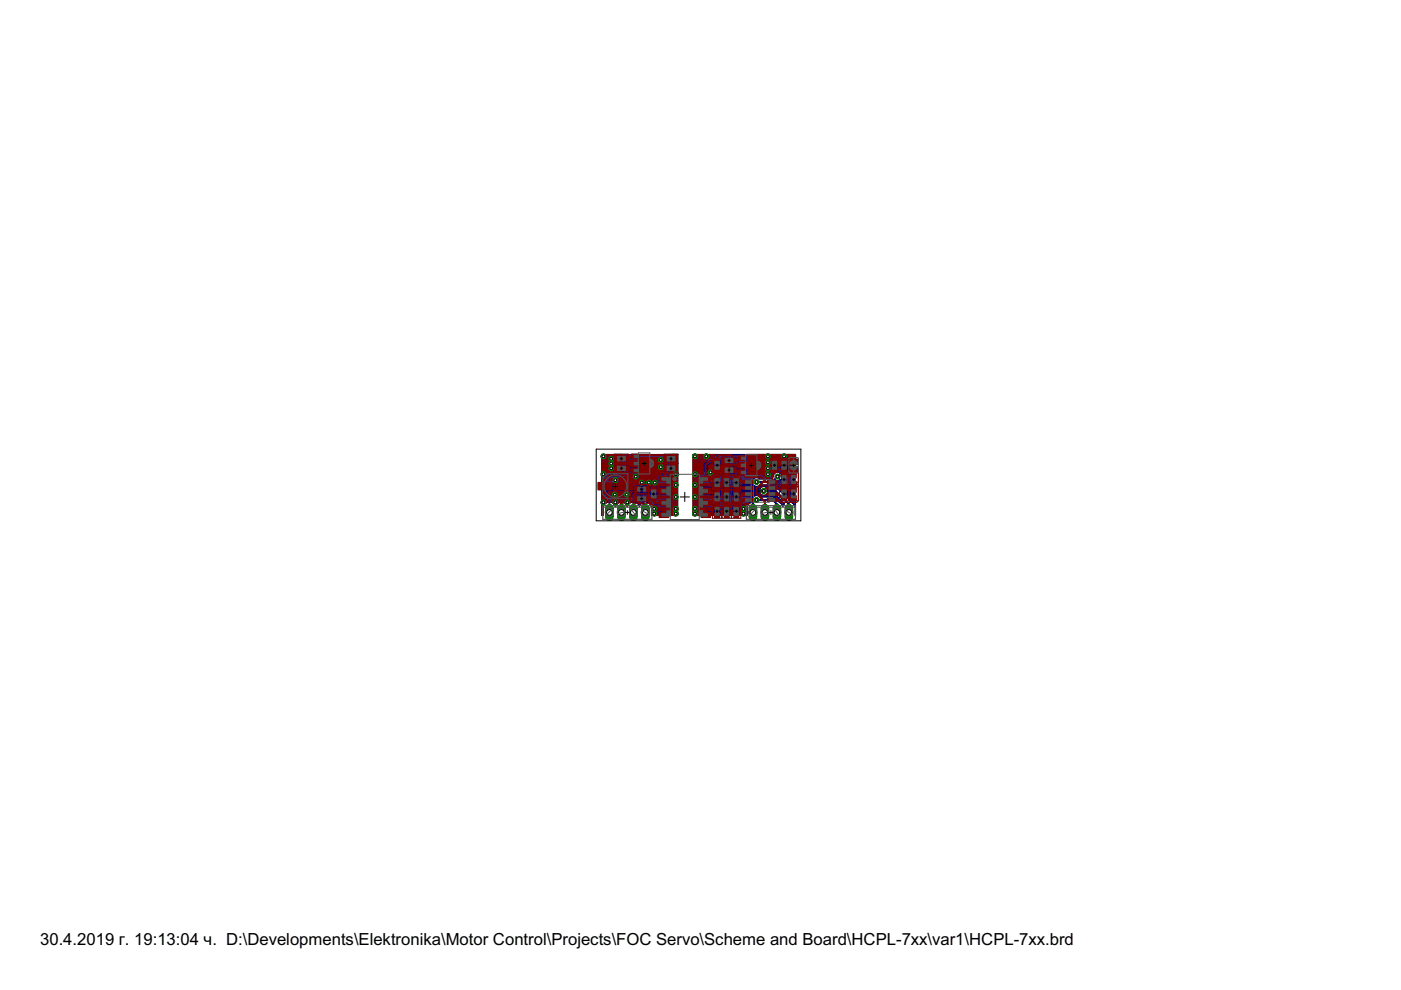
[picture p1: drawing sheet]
<svg xmlns="http://www.w3.org/2000/svg" width="297mm" height="210mm" viewBox="0 0 297 210" stroke-linecap="round" stroke-linejoin="round" font-family="sans-serif">
<defs><g id="words">
<text font-size="4" x="8.5" y="200.4">30.4.2019 г. 19:13:04 ч. D:\Developments\Elektronika\Motor Control\Projects\FOC Servo\Scheme and Board\HCPL-7xx\var1\HCPL-7xx.brd</text>
</g></defs>
<g fill="#000080" stroke="#000080" stroke-width=".42">
<path d="M160.4 102.2h3.3z"/>
<path d="M163.7 102.2l1.1-1.2z"/>
<path d="M164.7 106.9v1.7z"/>
<path d="M163.8 106l.9 .9z"/>
<path d="M160.4 106h3.4z"/>
<path d="M161.9 104.1h2.6z"/>
<path d="M164.5 104.1l2.8 2.8z"/>
<path d="M167.3 106.9v1.7z"/>
</g>
<g fill="#000080" stroke="#000080" stroke-width=".25">
<path d="M131.9 106.5h.1z"/>
<path d="M131.9 106.5v2z"/>
<path d="M131.6 108.5h.3z"/>
<path d="M131.6 106.5v2z"/>
<path d="M131.4 106.5h.2z"/>
<path d="M131.3 106.6l.1-.1z"/>
<path d="M131.1 106.7l.2-.1z"/>
<path d="M130.9 106.8l.2-.1z"/>
<path d="M130.9 106.8l-.1 .1z"/>
<path d="M130.8 106.9l-.2 .2z"/>
<path d="M130.6 107.1v.2z"/>
<path d="M130.6 107.3l-.1 .1z"/>
<path d="M130.3 107l.2 .4z"/>
<path d="M129.9 106.6l.4 .4z"/>
<path d="M129.5 106.4l.4 .2z"/>
<path d="M128.9 106.4h.6z"/>
<path d="M128.4 106.6l.5-.2z"/>
<path d="M128.4 106.6l-.3 .4z"/>
<path d="M128.1 107l-.2 .5z"/>
<path d="M127.9 107.5v1.8z"/>
<path d="M127.6 109.3h.3z"/>
<path d="M127.6 96.4v12.9z"/>
<path d="M127.6 96.4h16.1z"/>
<path d="M143.7 96.4v12.9z"/>
<path d="M138.1 109.3h5.6z"/>
<path d="M138.1 107.5v1.8z"/>
<path d="M137.9 107l.2 .5z"/>
<path d="M137.6 106.6l.3 .4z"/>
<path d="M137.1 106.4l.5 .2z"/>
<path d="M136.5 106.4h.6z"/>
<path d="M136.1 106.6l.4-.2z"/>
<path d="M135.7 107l.4-.4z"/>
<path d="M135.7 107l-.1 .3z"/>
<path d="M135.4 107l.2 .3z"/>
<path d="M135 106.6l.4 .4z"/>
<path d="M134.5 106.4l.5 .2z"/>
<path d="M134 106.4h.5z"/>
<path d="M133.5 106.6l.5-.2z"/>
<path d="M133.1 107l.4-.4z"/>
<path d="M133.1 107l-.1 .4z"/>
<path d="M132.9 107.3l.1 .1z"/>
<path d="M132.8 107.1l.1 .2z"/>
<path d="M132.7 106.9l.1 .2z"/>
<path d="M132.6 106.8l.1 .1z"/>
<path d="M132.4 106.7l.2 .1z"/>
<path d="M132.2 106.6l.2 .1z"/>
<path d="M132 106.5l.2 .1z"/>
<path d="M127.6 109.1h.3z"/>
<path d="M138.1 109.1h5.6z"/>
<path d="M127.6 108.9h.3z"/>
<path d="M138.1 108.9h5.6z"/>
<path d="M127.6 108.6h.3z"/>
<path d="M138.1 108.6h5.6z"/>
<path d="M127.6 108.4h.3z"/>
<path d="M131.6 108.4h.3z"/>
<path d="M138.1 108.4h5.6z"/>
<path d="M127.6 108.2h.3z"/>
<path d="M131.6 108.2h.3z"/>
<path d="M138.1 108.2h5.6z"/>
<path d="M127.6 108h.3z"/>
<path d="M131.6 108h.3z"/>
<path d="M138.1 108h5.6z"/>
<path d="M127.6 107.8h.3z"/>
<path d="M131.6 107.8h.3z"/>
<path d="M138.1 107.8h5.6z"/>
<path d="M127.6 107.5h.3z"/>
<path d="M131.6 107.5h.3z"/>
<path d="M138.1 107.5h5.6z"/>
<path d="M127.6 107.3h.3z"/>
<path d="M131.6 107.3h.3z"/>
<path d="M138.1 107.3h5.6z"/>
<path d="M127.6 107.1h.4z"/>
<path d="M130.4 107.1h.2z"/>
<path d="M131.6 107.1h.3z"/>
<path d="M132.8 107.1h.3z"/>
<path d="M135.4 107.1h.2z"/>
<path d="M138 107.1h5.7z"/>
<path d="M127.6 106.9h.6z"/>
<path d="M130.2 106.9h.6z"/>
<path d="M131.6 106.9h.3z"/>
<path d="M132.7 106.9h.6z"/>
<path d="M135.3 106.9h.5z"/>
<path d="M137.8 106.9h5.9z"/>
<path d="M127.6 106.7h.8z"/>
<path d="M130 106.7h1.1z"/>
<path d="M131.6 106.7h.3z"/>
<path d="M132.4 106.7h1.1z"/>
<path d="M135.1 106.7h.9z"/>
<path d="M137.6 106.7h6.1z"/>
<path d="M127.6 106.4h1.3z"/>
<path d="M129.5 106.4h4.5z"/>
<path d="M134.6 106.4h1.9z"/>
<path d="M137.1 106.4h6.6z"/>
<path d="M127.6 106.2h16.1z"/>
<path d="M127.6 106h16.1z"/>
<path d="M127.6 105.8h16.1z"/>
<path d="M127.6 105.6h16.1z"/>
<path d="M127.6 105.3h16.1z"/>
<path d="M127.6 105.1h16.1z"/>
<path d="M127.6 104.9h16.1z"/>
<path d="M127.6 104.7h16.1z"/>
<path d="M127.6 104.4h16.1z"/>
<path d="M127.6 104.2h16.1z"/>
<path d="M127.6 104h16.1z"/>
<path d="M127.6 103.8h16.1z"/>
<path d="M127.6 103.6h16.1z"/>
<path d="M127.6 103.3h16.1z"/>
<path d="M127.6 103.1h16.1z"/>
<path d="M127.6 102.9h16.1z"/>
<path d="M127.6 102.7h16.1z"/>
<path d="M127.6 102.4h16.1z"/>
<path d="M127.6 102.2h16.1z"/>
<path d="M127.6 102h16.1z"/>
<path d="M127.6 101.8h16.1z"/>
<path d="M127.6 101.6h16.1z"/>
<path d="M127.6 101.3h16.1z"/>
<path d="M127.6 101.1h16.1z"/>
<path d="M127.6 100.9h16.1z"/>
<path d="M127.6 100.7h16.1z"/>
<path d="M127.6 100.5h16.1z"/>
<path d="M127.6 100.2h16.1z"/>
<path d="M127.6 100h16.1z"/>
<path d="M127.6 99.8h16.1z"/>
<path d="M127.6 99.6h16.1z"/>
<path d="M127.6 99.4h16.1z"/>
<path d="M127.6 99.1h16.1z"/>
<path d="M127.6 98.9h16.1z"/>
<path d="M127.6 98.7h16.1z"/>
<path d="M127.6 98.5h16.1z"/>
<path d="M127.6 98.2h16.1z"/>
<path d="M127.6 98h16.1z"/>
<path d="M127.6 97.8h16.1z"/>
<path d="M127.6 97.6h16.1z"/>
<path d="M127.6 97.3h16.1z"/>
<path d="M127.6 97.1h16.1z"/>
<path d="M127.6 96.9h16.1z"/>
<path d="M127.6 96.7h16.1z"/>
<path d="M127.6 96.5h16.1z"/>
<path d="M159.5 108.5h.3z"/>
<path d="M159.5 106.5v2z"/>
<path d="M159.3 106.5h.2z"/>
<path d="M159.2 106.6l.1-.1z"/>
<path d="M159 106.7l.2-.1z"/>
<path d="M158.8 106.8l.2-.1z"/>
<path d="M158.8 106.8l-.1 .1z"/>
<path d="M158.7 106.9l-.1 .2z"/>
<path d="M158.6 107.1l-.1 .2z"/>
<path d="M158.5 107.3l-.1 .2z"/>
<path d="M158.4 107.5v.2z"/>
<path d="M158.4 107.7v.8z"/>
<path d="M158.4 108.5h1.1z"/>
<path d="M159.5 108.5v.3z"/>
<path d="M158.4 108.8h1.1z"/>
<path d="M158.4 108.8v.5z"/>
<path d="M147 109.3h11.4z"/>
<path d="M147 96.4v12.9z"/>
<path d="M147 96.4h21.7z"/>
<path d="M168.7 96.4v12.9z"/>
<path d="M168.6 107.5v1.8z"/>
<path d="M168.4 107l.2 .5z"/>
<path d="M168 106.6l.4 .4z"/>
<path d="M167.8 106.6h.2z"/>
<path d="M167.6 106.3l.2 .2z"/>
<path d="M164.8 103.6l2.8 2.7z"/>
<path d="M164.6 103.5l.2 .1z"/>
<path d="M164.3 103.5h.3z"/>
<path d="M162.6 103.5h1.7z"/>
<path d="M162.5 103.3l.1 .2z"/>
<path d="M162.1 103.2l.4 .1z"/>
<path d="M161.8 103.2h.3z"/>
<path d="M161.4 103.3l.4-.1z"/>
<path d="M161.4 103.3l-.3 .3z"/>
<path d="M161.1 103.6l-.1 .3z"/>
<path d="M161 103.9v.4z"/>
<path d="M161 104.3l.1 .3z"/>
<path d="M161.1 104.6l.3 .3z"/>
<path d="M161.4 104.9l.4 .1z"/>
<path d="M161.8 105h.3z"/>
<path d="M162.1 105l.4-.1z"/>
<path d="M162.5 104.9l.1-.2z"/>
<path d="M162.6 104.7h1.6z"/>
<path d="M164.2 104.7l2.1 2.1z"/>
<path d="M166.3 106.8l-.2 .2z"/>
<path d="M166.1 107l-.1 .3z"/>
<path d="M165.9 107l.1 .3z"/>
<path d="M165.5 106.6l.4 .4z"/>
<path d="M165.3 106.6h.2z"/>
<path d="M164.4 105.6l.9 .9z"/>
<path d="M164.2 105.5l.2 .1z"/>
<path d="M164 105.4l.2 .1z"/>
<path d="M161.1 105.4h2.9z"/>
<path d="M160.9 105.2l.2 .2z"/>
<path d="M160.6 105.1l.3 .1z"/>
<path d="M160.2 105.1h.4z"/>
<path d="M159.9 105.2l.3-.1z"/>
<path d="M159.9 105.2l-.3 .3z"/>
<path d="M159.6 105.5l-.1 .3z"/>
<path d="M159.5 105.8v.4z"/>
<path d="M159.5 106.2l.1 .3z"/>
<path d="M159.6 106.5l.2 .2z"/>
<path d="M159.8 106.7v1.8z"/>
<path d="M165.8 100.9v.3z"/>
<path d="M165.7 100.5l.1 .4z"/>
<path d="M165.4 100.3l.3 .2z"/>
<path d="M165 100.1l.4 .2z"/>
<path d="M164.7 100.1h.3z"/>
<path d="M164.3 100.3l.4-.2z"/>
<path d="M164.3 100.3l-.2 .2z"/>
<path d="M164.1 100.5l-.2 .4z"/>
<path d="M163.9 100.9v.2z"/>
<path d="M163.9 101.1l-.5 .5z"/>
<path d="M161.1 101.6h2.3z"/>
<path d="M160.9 101.4l.2 .2z"/>
<path d="M160.6 101.3l.3 .1z"/>
<path d="M160.2 101.3h.4z"/>
<path d="M159.9 101.4l.3-.1z"/>
<path d="M159.6 101.7l.3-.3z"/>
<path d="M159.6 101.7l-.1 .3z"/>
<path d="M159.5 102v.4z"/>
<path d="M159.5 102.4l.1 .3z"/>
<path d="M159.6 102.7l.3 .3z"/>
<path d="M159.9 103l.3 .1z"/>
<path d="M160.2 103.1h.4z"/>
<path d="M160.6 103.1l.3-.1z"/>
<path d="M160.9 103l.2-.2z"/>
<path d="M161.1 102.8h2.5z"/>
<path d="M163.6 102.8h.2z"/>
<path d="M163.8 102.8l.3-.1z"/>
<path d="M164.8 102l-.7 .7z"/>
<path d="M164.8 102h.2z"/>
<path d="M165 102l.4-.1z"/>
<path d="M165.4 101.9l.3-.3z"/>
<path d="M165.8 101.2l-.1 .4z"/>
<path d="M147 109.1h11.4z"/>
<path d="M147 108.9h11.4z"/>
<path d="M147 108.6h12.5z"/>
<path d="M147 108.4h11.4z"/>
<path d="M159.5 108.4h.3z"/>
<path d="M147 108.2h11.4z"/>
<path d="M159.5 108.2h.3z"/>
<path d="M147 108h11.4z"/>
<path d="M159.5 108h.3z"/>
<path d="M147 107.8h11.4z"/>
<path d="M159.5 107.8h.3z"/>
<path d="M147 107.5h11.4z"/>
<path d="M159.5 107.5h.3z"/>
<path d="M147 107.3h11.5z"/>
<path d="M159.5 107.3h.3z"/>
<path d="M168.5 107.3h.2z"/>
<path d="M147 107.1h11.5z"/>
<path d="M159.5 107.1h.3z"/>
<path d="M165.9 107.1h.2z"/>
<path d="M168.4 107.1h.3z"/>
<path d="M147 106.9h11.7z"/>
<path d="M159.5 106.9h.3z"/>
<path d="M165.7 106.9h.6z"/>
<path d="M168.3 106.9h.4z"/>
<path d="M147 106.7h12z"/>
<path d="M159.5 106.7h.3z"/>
<path d="M165.5 106.7h.6z"/>
<path d="M168 106.7h.7z"/>
<path d="M147 106.4h12.6z"/>
<path d="M165.2 106.4h.7z"/>
<path d="M167.7 106.4h1z"/>
<path d="M147 106.2h12.5z"/>
<path d="M165 106.2h.7z"/>
<path d="M167.5 106.2h1.2z"/>
<path d="M147 106h12.5z"/>
<path d="M164.7 106h.8z"/>
<path d="M167.3 106h1.4z"/>
<path d="M147 105.8h12.5z"/>
<path d="M164.5 105.8h.7z"/>
<path d="M167 105.8h1.7z"/>
<path d="M147 105.6h12.6z"/>
<path d="M164.3 105.6h.7z"/>
<path d="M166.8 105.6h1.9z"/>
<path d="M147 105.3h12.7z"/>
<path d="M161.1 105.3h3.7z"/>
<path d="M166.6 105.3h2.1z"/>
<path d="M147 105.1h13.1z"/>
<path d="M160.7 105.1h3.9z"/>
<path d="M166.4 105.1h2.3z"/>
<path d="M147 104.9h14.4z"/>
<path d="M162.5 104.9h1.9z"/>
<path d="M166.2 104.9h2.5z"/>
<path d="M147 104.7h14.2z"/>
<path d="M165.9 104.7h2.8z"/>
<path d="M147 104.4h14.1z"/>
<path d="M165.7 104.4h3z"/>
<path d="M147 104.2h14z"/>
<path d="M165.5 104.2h3.2z"/>
<path d="M147 104h14z"/>
<path d="M165.3 104h3.4z"/>
<path d="M147 103.8h14.1z"/>
<path d="M165.1 103.8h3.6z"/>
<path d="M147 103.6h14.1z"/>
<path d="M164.8 103.6h3.9z"/>
<path d="M147 103.3h14.4z"/>
<path d="M162.5 103.3h6.2z"/>
<path d="M147 103.1h13.2z"/>
<path d="M160.6 103.1h8.1z"/>
<path d="M147 102.9h12.8z"/>
<path d="M161 102.9h7.7z"/>
<path d="M147 102.7h12.6z"/>
<path d="M164.1 102.7h4.6z"/>
<path d="M147 102.4h12.5z"/>
<path d="M164.4 102.4h4.3z"/>
<path d="M147 102.2h12.5z"/>
<path d="M164.6 102.2h4.1z"/>
<path d="M147 102h12.5z"/>
<path d="M164.8 102h3.9z"/>
<path d="M147 101.8h12.6z"/>
<path d="M165.4 101.8h3.3z"/>
<path d="M147 101.6h12.7z"/>
<path d="M165.7 101.6h3z"/>
<path d="M147 101.3h13z"/>
<path d="M160.8 101.3h2.9z"/>
<path d="M165.7 101.3h3z"/>
<path d="M147 101.1h16.9z"/>
<path d="M165.8 101.1h2.9z"/>
<path d="M147 100.9h16.9z"/>
<path d="M165.8 100.9h2.9z"/>
<path d="M147 100.7h17z"/>
<path d="M165.7 100.7h3z"/>
<path d="M147 100.5h17.1z"/>
<path d="M165.6 100.5h3.1z"/>
<path d="M147 100.2h17.4z"/>
<path d="M165.3 100.2h3.4z"/>
<path d="M147 100h21.7z"/>
<path d="M147 99.8h21.7z"/>
<path d="M147 99.6h21.7z"/>
<path d="M147 99.4h21.7z"/>
<path d="M147 99.1h21.7z"/>
<path d="M147 98.9h21.7z"/>
<path d="M147 98.7h21.7z"/>
<path d="M147 98.5h21.7z"/>
<path d="M147 98.2h21.7z"/>
<path d="M147 98h21.7z"/>
<path d="M147 97.8h21.7z"/>
<path d="M147 97.6h21.7z"/>
<path d="M147 97.3h21.7z"/>
<path d="M147 97.1h21.7z"/>
<path d="M147 96.9h21.7z"/>
<path d="M147 96.7h21.7z"/>
<path d="M147 96.5h21.7z"/>
</g>
<path d="M159.6 107.8v1.8z" fill="#008000" stroke="#008000" stroke-width="1.8"/>
<circle cx="159.6" cy="108.6" r=".59" fill="#fff" stroke="#000" stroke-width=".21"/>
<path d="M162.2 107.8v1.8z" fill="#008000" stroke="#008000" stroke-width="1.8"/>
<circle cx="162.2" cy="108.6" r=".59" fill="#fff" stroke="#000" stroke-width=".21"/>
<path d="M164.7 107.8v1.8z" fill="#008000" stroke="#008000" stroke-width="1.8"/>
<circle cx="164.7" cy="108.6" r=".59" fill="#fff" stroke="#000" stroke-width=".21"/>
<path d="M167.3 107.8v1.8z" fill="#008000" stroke="#008000" stroke-width="1.8"/>
<circle cx="167.3" cy="108.6" r=".59" fill="#fff" stroke="#000" stroke-width=".21"/>
<path d="M129.2 107.8v1.8z" fill="#008000" stroke="#008000" stroke-width="1.8"/>
<circle cx="129.2" cy="108.6" r=".59" fill="#fff" stroke="#000" stroke-width=".21"/>
<path d="M131.7 107.8v1.8z" fill="#008000" stroke="#008000" stroke-width="1.8"/>
<circle cx="131.7" cy="108.6" r=".59" fill="#fff" stroke="#000" stroke-width=".21"/>
<path d="M134.3 107.8v1.8z" fill="#008000" stroke="#008000" stroke-width="1.8"/>
<circle cx="134.3" cy="108.6" r=".59" fill="#fff" stroke="#000" stroke-width=".21"/>
<path d="M136.8 107.8v1.8z" fill="#008000" stroke="#008000" stroke-width="1.8"/>
<circle cx="136.8" cy="108.6" r=".59" fill="#fff" stroke="#000" stroke-width=".21"/>
<circle cx="160.4" cy="102.2" r=".51" fill="#008000" stroke="#008000" stroke-width=".21"/>
<circle cx="160.4" cy="102.2" r=".3" fill="#fff" stroke="#000" stroke-width=".21"/>
<circle cx="164.8" cy="101" r=".51" fill="#008000" stroke="#008000" stroke-width=".21"/>
<circle cx="164.8" cy="101" r=".3" fill="#fff" stroke="#000" stroke-width=".21"/>
<circle cx="160.4" cy="106" r=".51" fill="#008000" stroke="#008000" stroke-width=".21"/>
<circle cx="160.4" cy="106" r=".3" fill="#fff" stroke="#000" stroke-width=".21"/>
<circle cx="129.6" cy="97.3" r=".51" fill="#008000" stroke="#008000" stroke-width=".21"/>
<circle cx="129.6" cy="97.3" r=".3" fill="#fff" stroke="#000" stroke-width=".21"/>
<circle cx="143.3" cy="107.9" r=".51" fill="#008000" stroke="#008000" stroke-width=".21"/>
<circle cx="143.3" cy="107.9" r=".3" fill="#fff" stroke="#000" stroke-width=".21"/>
<circle cx="143.3" cy="108.9" r=".51" fill="#008000" stroke="#008000" stroke-width=".21"/>
<circle cx="143.3" cy="108.9" r=".3" fill="#fff" stroke="#000" stroke-width=".21"/>
<circle cx="143.3" cy="105.4" r=".51" fill="#008000" stroke="#008000" stroke-width=".21"/>
<circle cx="143.3" cy="105.4" r=".3" fill="#fff" stroke="#000" stroke-width=".21"/>
<circle cx="143.3" cy="102.8" r=".51" fill="#008000" stroke="#008000" stroke-width=".21"/>
<circle cx="143.3" cy="102.8" r=".3" fill="#fff" stroke="#000" stroke-width=".21"/>
<circle cx="143.3" cy="100.5" r=".51" fill="#008000" stroke="#008000" stroke-width=".21"/>
<circle cx="143.3" cy="100.5" r=".3" fill="#fff" stroke="#000" stroke-width=".21"/>
<circle cx="129.6" cy="98.3" r=".51" fill="#008000" stroke="#008000" stroke-width=".21"/>
<circle cx="129.6" cy="98.3" r=".3" fill="#fff" stroke="#000" stroke-width=".21"/>
<circle cx="127.9" cy="96.8" r=".51" fill="#008000" stroke="#008000" stroke-width=".21"/>
<circle cx="127.9" cy="96.8" r=".3" fill="#fff" stroke="#000" stroke-width=".21"/>
<circle cx="129.6" cy="99.3" r=".51" fill="#008000" stroke="#008000" stroke-width=".21"/>
<circle cx="129.6" cy="99.3" r=".3" fill="#fff" stroke="#000" stroke-width=".21"/>
<circle cx="133" cy="106.5" r=".51" fill="#008000" stroke="#008000" stroke-width=".21"/>
<circle cx="133" cy="106.5" r=".3" fill="#fff" stroke="#000" stroke-width=".21"/>
<circle cx="130.3" cy="104.9" r=".51" fill="#008000" stroke="#008000" stroke-width=".21"/>
<circle cx="130.3" cy="104.9" r=".3" fill="#fff" stroke="#000" stroke-width=".21"/>
<circle cx="136.1" cy="102.3" r=".51" fill="#008000" stroke="#008000" stroke-width=".21"/>
<circle cx="136.1" cy="102.3" r=".3" fill="#fff" stroke="#000" stroke-width=".21"/>
<circle cx="137.6" cy="102.3" r=".51" fill="#008000" stroke="#008000" stroke-width=".21"/>
<circle cx="137.6" cy="102.3" r=".3" fill="#fff" stroke="#000" stroke-width=".21"/>
<circle cx="138.8" cy="102.3" r=".51" fill="#008000" stroke="#008000" stroke-width=".21"/>
<circle cx="138.8" cy="102.3" r=".3" fill="#fff" stroke="#000" stroke-width=".21"/>
<circle cx="140.1" cy="99" r=".51" fill="#008000" stroke="#008000" stroke-width=".21"/>
<circle cx="140.1" cy="99" r=".3" fill="#fff" stroke="#000" stroke-width=".21"/>
<circle cx="140.1" cy="97.5" r=".51" fill="#008000" stroke="#008000" stroke-width=".21"/>
<circle cx="140.1" cy="97.5" r=".3" fill="#fff" stroke="#000" stroke-width=".21"/>
<circle cx="138.7" cy="108.9" r=".51" fill="#008000" stroke="#008000" stroke-width=".21"/>
<circle cx="138.7" cy="108.9" r=".3" fill="#fff" stroke="#000" stroke-width=".21"/>
<circle cx="138.7" cy="107.9" r=".51" fill="#008000" stroke="#008000" stroke-width=".21"/>
<circle cx="138.7" cy="107.9" r=".3" fill="#fff" stroke="#000" stroke-width=".21"/>
<circle cx="127.9" cy="106.5" r=".51" fill="#008000" stroke="#008000" stroke-width=".21"/>
<circle cx="127.9" cy="106.5" r=".3" fill="#fff" stroke="#000" stroke-width=".21"/>
<circle cx="130.5" cy="106.5" r=".51" fill="#008000" stroke="#008000" stroke-width=".21"/>
<circle cx="130.5" cy="106.5" r=".3" fill="#fff" stroke="#000" stroke-width=".21"/>
<circle cx="134.8" cy="101" r=".51" fill="#008000" stroke="#008000" stroke-width=".21"/>
<circle cx="134.8" cy="101" r=".3" fill="#fff" stroke="#000" stroke-width=".21"/>
<circle cx="132.9" cy="104.9" r=".51" fill="#008000" stroke="#008000" stroke-width=".21"/>
<circle cx="132.9" cy="104.9" r=".3" fill="#fff" stroke="#000" stroke-width=".21"/>
<circle cx="130.5" cy="101.8" r=".51" fill="#008000" stroke="#008000" stroke-width=".21"/>
<circle cx="130.5" cy="101.8" r=".3" fill="#fff" stroke="#000" stroke-width=".21"/>
<circle cx="127.9" cy="100.5" r=".51" fill="#008000" stroke="#008000" stroke-width=".21"/>
<circle cx="127.9" cy="100.5" r=".3" fill="#fff" stroke="#000" stroke-width=".21"/>
<circle cx="162.8" cy="100.5" r=".51" fill="#008000" stroke="#008000" stroke-width=".21"/>
<circle cx="162.8" cy="100.5" r=".3" fill="#fff" stroke="#000" stroke-width=".21"/>
<circle cx="162.8" cy="96.8" r=".51" fill="#008000" stroke="#008000" stroke-width=".21"/>
<circle cx="162.8" cy="96.8" r=".3" fill="#fff" stroke="#000" stroke-width=".21"/>
<circle cx="166.2" cy="96.8" r=".51" fill="#008000" stroke="#008000" stroke-width=".21"/>
<circle cx="166.2" cy="96.8" r=".3" fill="#fff" stroke="#000" stroke-width=".21"/>
<circle cx="147.3" cy="100.5" r=".51" fill="#008000" stroke="#008000" stroke-width=".21"/>
<circle cx="147.3" cy="100.5" r=".3" fill="#fff" stroke="#000" stroke-width=".21"/>
<circle cx="147.3" cy="108.9" r=".51" fill="#008000" stroke="#008000" stroke-width=".21"/>
<circle cx="147.3" cy="108.9" r=".3" fill="#fff" stroke="#000" stroke-width=".21"/>
<circle cx="147.3" cy="102.8" r=".51" fill="#008000" stroke="#008000" stroke-width=".21"/>
<circle cx="147.3" cy="102.8" r=".3" fill="#fff" stroke="#000" stroke-width=".21"/>
<circle cx="147.3" cy="105.4" r=".51" fill="#008000" stroke="#008000" stroke-width=".21"/>
<circle cx="147.3" cy="105.4" r=".3" fill="#fff" stroke="#000" stroke-width=".21"/>
<circle cx="162.8" cy="98" r=".51" fill="#008000" stroke="#008000" stroke-width=".21"/>
<circle cx="162.8" cy="98" r=".3" fill="#fff" stroke="#000" stroke-width=".21"/>
<circle cx="162.8" cy="99.3" r=".51" fill="#008000" stroke="#008000" stroke-width=".21"/>
<circle cx="162.8" cy="99.3" r=".3" fill="#fff" stroke="#000" stroke-width=".21"/>
<circle cx="150.6" cy="100.2" r=".51" fill="#008000" stroke="#008000" stroke-width=".21"/>
<circle cx="150.6" cy="100.2" r=".3" fill="#fff" stroke="#000" stroke-width=".21"/>
<circle cx="149.8" cy="96.8" r=".51" fill="#008000" stroke="#008000" stroke-width=".21"/>
<circle cx="149.8" cy="96.8" r=".3" fill="#fff" stroke="#000" stroke-width=".21"/>
<circle cx="157.6" cy="108.9" r=".51" fill="#008000" stroke="#008000" stroke-width=".21"/>
<circle cx="157.6" cy="108.9" r=".3" fill="#fff" stroke="#000" stroke-width=".21"/>
<circle cx="157.6" cy="107.9" r=".51" fill="#008000" stroke="#008000" stroke-width=".21"/>
<circle cx="157.6" cy="107.9" r=".3" fill="#fff" stroke="#000" stroke-width=".21"/>
<circle cx="147.3" cy="107.9" r=".51" fill="#008000" stroke="#008000" stroke-width=".21"/>
<circle cx="147.3" cy="107.9" r=".3" fill="#fff" stroke="#000" stroke-width=".21"/>
<circle cx="147.3" cy="96.8" r=".51" fill="#008000" stroke="#008000" stroke-width=".21"/>
<circle cx="147.3" cy="96.8" r=".3" fill="#fff" stroke="#000" stroke-width=".21"/>
<circle cx="161.9" cy="104.1" r=".51" fill="#008000" stroke="#008000" stroke-width=".21"/>
<circle cx="161.9" cy="104.1" r=".3" fill="#fff" stroke="#000" stroke-width=".21"/>
<g fill="#800000" stroke="#800000" stroke-width=".21">
<path d="M139.7 101h2v1.1h-2z"/>
<path d="M139.7 103.5h2v1.2h-2z"/>
<path d="M139.7 106h2v1.3h-2z"/>
<path d="M139.7 108.6h2v1.1h-2z"/>
<path d="M148.6 108.6h2v1.1h-2z"/>
<path d="M148.6 106h2v1.3h-2z"/>
<path d="M148.6 103.5h2v1.2h-2z"/>
<path d="M148.6 101h2v1.1h-2z"/>
<path d="M157.5 103.2h2.2v.6h-2.2z"/>
<path d="M162.7 103.2h2.2v.6h-2.2z"/>
<path d="M157.5 101.9h2.2v.6h-2.2z"/>
<path d="M157.5 104.4h2.2v.6h-2.2z"/>
<path d="M157.5 105.7h2.2v.6h-2.2z"/>
<path d="M162.7 101.9h2.2v.6h-2.2z"/>
<path d="M162.7 104.4h2.2v.6h-2.2z"/>
<path d="M162.7 105.7h2.2v.6h-2.2z"/>
<path d="M163.7 99h1v1.1h-1z"/>
<path d="M163.7 97.3h1v1.1h-1z"/>
<path d="M155.6 108.7h1v1.1h-1z"/>
<path d="M155.6 107h1v1.1h-1z"/>
<path d="M151.5 100.9h1v1.1h-1z"/>
<path d="M151.5 102.6h1v1.1h-1z"/>
<path d="M140.9 98.8h1.1v1h-1.1z"/>
<path d="M142.6 98.8h1.1v1h-1.1z"/>
<path d="M153.5 105.7h1.1v1h-1.1z"/>
<path d="M153.5 104h1.1v1h-1.1z"/>
<path d="M153.5 102.7h1.1v1h-1.1z"/>
<path d="M153.5 101h1.1v1h-1.1z"/>
<path d="M155.6 104h1.1v1h-1.1z"/>
<path d="M155.6 105.7h1.1v1h-1.1z"/>
<path d="M151.5 108.7h1.1v1h-1.1z"/>
<path d="M151.5 107h1.1v1.1h-1.1z"/>
<path d="M133.8 96.3h1.5v1h-1.5z"/>
<path d="M133.8 99.3h1.5v1h-1.5z"/>
<path d="M133.8 97.8h2v1h-2z"/>
<path d="M132 96.8h1.1v1h-1.1z"/>
<path d="M130.3 96.8h1.1v1h-1.1z"/>
<path d="M132 98.8h1.1v1h-1.1z"/>
<path d="M130.3 98.8h1.1v1h-1.1z"/>
<path d="M165.7 100.3h1.1v1h-1.1z"/>
<path d="M165.7 102h1.1v1h-1.1z"/>
<path d="M167.7 100.3h1.1v1h-1.1z"/>
<path d="M167.7 102h1.1v1h-1.1z"/>
<path d="M167.7 105.1h1.1v1h-1.1z"/>
<path d="M167.7 103.4h1.1v1h-1.1z"/>
<path d="M167.5 98.8h1.6v1.2h-1.6z"/>
<path d="M167.5 97.3h1.6v1.2h-1.6z"/>
<path d="M126.8 102.3h3v1.6h-3z"/>
<path d="M131.2 102.3h3v1.6h-3z"/>
<path d="M140.9 96.8h1.1v1h-1.1z"/>
<path d="M142.6 96.8h1.1v1h-1.1z"/>
<path d="M138.1 103.3h1v1.1h-1z"/>
<path d="M138.1 105h1v1.1h-1z"/>
<path d="M156.5 96.6h1.5v1.1h-1.5z"/>
<path d="M156.5 99.6h1.5v1h-1.5z"/>
<path d="M156.5 98.1h2v1.1h-2z"/>
<path d="M154.9 97.1h1.1v1h-1.1z"/>
<path d="M153.2 97.1h1.1v1h-1.1z"/>
<path d="M154.9 99.2h1.1v1h-1.1z"/>
<path d="M153.2 99.2h1.1v1h-1.1z"/>
<path d="M151.5 97.3h1v1.1h-1z"/>
<path d="M151.5 99h1v1.1h-1z"/>
<path d="M165.7 99h1.1v1.1h-1.1z"/>
<path d="M165.7 97.3h1.1v1.1h-1.1z"/>
<path d="M155.6 102.6h1v1.1h-1z"/>
<path d="M155.6 100.9h1v1.1h-1z"/>
<path d="M153.6 108.7h1v1.1h-1z"/>
<path d="M153.6 107h1v1.1h-1z"/>
<path d="M165.7 105h1.1v1.1h-1.1z"/>
<path d="M165.7 103.3h1.1v1.1h-1.1z"/>
<path d="M134.7 103.2h1v1.1h-1z"/>
<path d="M136.4 103.2h1v1.1h-1z"/>
<path d="M134.7 105.2h1v1.1h-1z"/>
<path d="M136.4 105.2h1v1.1h-1z"/>
<path d="M151.5 105.7h1v1.1h-1z"/>
<path d="M151.5 104h1v1.1h-1z"/>
</g>
<g fill="#800000" stroke="#800000" stroke-width=".21">
<path d="M136.1 97.4a3.7 3.7 0 0 1 2.5-.2 1.1 1.1 0 0 1 .7 1.2 1.1 1.1 0 0 1-1 1h-1.6a1.1 1.1 0 0 1-1-.8 1.1 1.1 0 0 1 .4-1.2z" fill-rule="evenodd"/>
<path d="M158.8 97.8a3.7 3.7 0 0 1 2.5-.2 1.1 1.1 0 0 1 .7 1.2 1.1 1.1 0 0 1-1 1h-1.5a1.1 1.1 0 0 1-1.1-.8 1.1 1.1 0 0 1 .4-1.2z" fill-rule="evenodd"/>
</g>
<g fill="#800000" stroke="#800000" stroke-width=".42">
<path d="M154.1 103.2h2z"/>
<path d="M154.1 103.2v1.3z"/>
<path d="M156.1 103.2h.7z"/>
<path d="M156.8 103.2l.3 .3z"/>
<path d="M157.1 103.5h1.5z"/>
<path d="M158.6 102.2h1.8z"/>
<path d="M166.2 100.8h2.1z"/>
<path d="M164.8 101l.3-.2z"/>
<path d="M165.1 100.8h1.1z"/>
<path d="M154.1 101.5h2z"/>
<path d="M156.1 101.5h.5z"/>
<path d="M156.6 101.5l.8 .7z"/>
<path d="M157.4 102.2h1.2z"/>
<path d="M152 107.5h2.1z"/>
<path d="M154.1 107.5h.7z"/>
<path d="M154.8 107.5l.3-.2z"/>
<path d="M155.4 106.2h.7z"/>
<path d="M155.1 106.5l.3-.3z"/>
<path d="M155.1 106.5v.8z"/>
<path d="M157.8 104.7h.8z"/>
<path d="M156.1 106.2h.2z"/>
<path d="M156.3 106.2l1.5-1.5z"/>
<path d="M162.2 106.4v2.2z"/>
<path d="M160.4 104.6l1.8 1.8z"/>
<path d="M160.4 103.6v1z"/>
<path d="M160.4 103.6l1.4-1.4z"/>
<path d="M161.8 102.2h.6z"/>
<path d="M162.4 102.2h1.4z"/>
<path d="M161.4 101.2l1 1z"/>
<path d="M158.1 101.2h3.3z"/>
<path d="M157.3 100.4l.8 .8z"/>
<path d="M157.3 100.1v.3z"/>
<path d="M164.2 99.5h2z"/>
<path d="M163.8 100.8v1.4z"/>
<path d="M164.2 100.3l-.4 .5z"/>
<path d="M164.2 99.5v.8z"/>
<path d="M156.6 100.1h.7z"/>
<path d="M156.1 99.7l.5 .4z"/>
<path d="M155.4 99.7h.7z"/>
<path d="M158.6 106h1.8z"/>
<path d="M156.1 107.5h.5z"/>
<path d="M156.6 107.5l.6-.6z"/>
<path d="M157.2 106.4v.5z"/>
<path d="M157.2 106.4l.4-.4z"/>
<path d="M157.6 106h1z"/>
<path d="M133.7 99.8h.9z"/>
<path d="M133.3 99.3l.4 .5z"/>
<path d="M132.6 99.3h.7z"/>
<path d="M129.2 105.5v3.1z"/>
<path d="M128.3 103.1v1.5z"/>
<path d="M128.3 104.6l.9 .9z"/>
<path d="M128.3 101.7v1.4z"/>
<path d="M128.3 101.7l.9-.9z"/>
<path d="M129.2 100.8h2.8z"/>
<path d="M132.6 99.3v.9z"/>
<path d="M132 100.8l.6-.6z"/>
<path d="M149.6 104.1h1z"/>
<path d="M151.1 104.5h.9z"/>
<path d="M150.6 104.1l.5 .4z"/>
<path d="M149.6 106.6h1.2z"/>
<path d="M151.2 106.2h.8z"/>
<path d="M150.8 106.6l.4-.4z"/>
<path d="M152 106.2h2.1z"/>
<path d="M133.7 96.8h.9z"/>
<path d="M133.7 96.8l-.4 .5z"/>
<path d="M132.6 97.3h.7z"/>
<path d="M134.9 96.5l-.3 .3z"/>
<path d="M141.4 96.8v.5z"/>
<path d="M141.1 96.5l.3 .3z"/>
<path d="M134.9 96.5h6.2z"/>
<path d="M141.4 97.3v2z"/>
<path d="M141.4 99.3v.7z"/>
<path d="M140.7 100.7l.7-.7z"/>
<path d="M140.7 100.7v.9z"/>
<path d="M155.4 97.6h.7z"/>
<path d="M156.6 97.2h.7z"/>
<path d="M156.6 97.2l-.5 .4z"/>
<path d="M149.6 101.6h1.4z"/>
<path d="M151.1 101.5h.9z"/>
<path d="M151 101.6l.1-.1z"/>
<path d="M152 97v.8z"/>
<path d="M152 97l.5-.5z"/>
<path d="M152.5 96.5h2.5z"/>
<path d="M155.4 97v.6z"/>
<path d="M155 96.5l.4 .5z"/>
<path d="M150.3 97.8h1.7z"/>
<path d="M149.6 98.5l.7-.7z"/>
<path d="M149.6 98.5v3.1z"/>
<path d="M166.2 105.6h2.1z"/>
<path d="M163.8 104.7h1z"/>
<path d="M165.7 105.6h.5z"/>
<path d="M164.8 104.7l.9 .9z"/>
<path d="M166.2 103.9h2.1z"/>
<path d="M163.8 103.5h1.3z"/>
<path d="M165.5 103.9h.7z"/>
<path d="M165.1 103.5l.4 .4z"/>
<path d="M162.6 103.5h1.2z"/>
<path d="M162.6 103.5l-.7 .6z"/>
<path d="M134.3 105v3.6z"/>
<path d="M135.2 104.1l-.9 .9z"/>
<path d="M137.9 105.6h.7z"/>
<path d="M137.9 105.6l-.2 .1z"/>
<path d="M136.9 105.7h.8z"/>
<path d="M138.8 106.6h1.9z"/>
<path d="M138.6 106.4l.2 .2z"/>
<path d="M138.6 105.6v.8z"/>
<path d="M137.9 103.9h.7z"/>
<path d="M137.7 103.7l.2 .2z"/>
<path d="M136.9 103.7h.8z"/>
<path d="M139.5 104.1h1.2z"/>
<path d="M138.6 103.9h.7z"/>
<path d="M139.3 103.9l.2 .2z"/>
<path d="M136.8 107.3v1.3z"/>
<path d="M136.3 106.8l.5 .5z"/>
<path d="M135.6 106.8h.7z"/>
<path d="M135.2 105.7v.7z"/>
<path d="M135.2 106.4l.4 .4z"/>
</g>
<g fill="#800000" stroke="#800000" stroke-width=".25">
<path d="M156.1 104.5v.5z"/>
<path d="M155.7 105.4l.4-.4z"/>
<path d="M152.4 105.4h3.3z"/>
<path d="M152 105l.4 .4z"/>
<path d="M152 104.5v.5z"/>
<path d="M130.9 97.3v2z"/>
<path d="M127.9 101.2l-.2 .2z"/>
<path d="M127.7 101.4l-.1 .2z"/>
<path d="M127.6 101.6v.3z"/>
<path d="M127.6 96.4v5.5z"/>
<path d="M127.6 96.4h4.2z"/>
<path d="M131.7 96.5l.1-.1z"/>
<path d="M131.5 96.4h.1z"/>
<path d="M131 96.4h.5z"/>
<path d="M131 96.4v.7z"/>
<path d="M130.8 97.1h.2z"/>
<path d="M130.8 96.4v.7z"/>
<path d="M130.3 96.4h.5z"/>
<path d="M130 96.6v.1z"/>
<path d="M130 96.7v.4z"/>
<path d="M130 97.1h.8z"/>
<path d="M130.8 97.1v.3z"/>
<path d="M130 97.4h.8z"/>
<path d="M130 97.4v.4z"/>
<path d="M130 98l.1 .1z"/>
<path d="M130.3 98.1h.5z"/>
<path d="M130.8 97.4v.7z"/>
<path d="M130.8 97.4h.2z"/>
<path d="M131 97.4v.7z"/>
<path d="M131 98.1h.5z"/>
<path d="M131.5 98.1h.1z"/>
<path d="M131.7 98l.1 .2z"/>
<path d="M131.8 98.2h1.5z"/>
<path d="M133.3 98.2l.2-.2z"/>
<path d="M133.5 98.1h1.2z"/>
<path d="M134.7 98.1v.3z"/>
<path d="M133.5 98.4h1.2z"/>
<path d="M133.3 98.4l.2 .1z"/>
<path d="M131.8 98.4h1.5z"/>
<path d="M131.8 98.4l-.1 .1z"/>
<path d="M131.5 98.4h.1z"/>
<path d="M131 98.4h.5z"/>
<path d="M131 98.4v.8z"/>
<path d="M130.8 99.2h.2z"/>
<path d="M130.8 98.4v.8z"/>
<path d="M130.3 98.4h.5z"/>
<path d="M130 98.6v.1z"/>
<path d="M130 98.7v.5z"/>
<path d="M130 99.2h.8z"/>
<path d="M130.8 99.2v.2z"/>
<path d="M130 99.4h.8z"/>
<path d="M130 99.4v.4z"/>
<path d="M130 99.8v.1z"/>
<path d="M130.3 100.2h.5z"/>
<path d="M130.8 99.4v.8z"/>
<path d="M130.8 99.4h.2z"/>
<path d="M131 99.4v.8z"/>
<path d="M131 100.2h.5z"/>
<path d="M131.5 100.2l.1-.1z"/>
<path d="M129.1 100.2h2.6z"/>
<path d="M128.8 100.3l.3-.1z"/>
<path d="M128.7 100.4l.1-.1z"/>
<path d="M128.7 100.4l-.8 .8z"/>
<path d="M142.3 98l-.1 .2z"/>
<path d="M142.4 98.1h.1z"/>
<path d="M142.5 98.1h.5z"/>
<path d="M143 97.4v.7z"/>
<path d="M143 97.4h.2z"/>
<path d="M143.2 97.4v.7z"/>
<path d="M143.2 98.1h.5z"/>
<path d="M143.7 98.1v.3z"/>
<path d="M143.2 98.4h.5z"/>
<path d="M143.2 98.4v.8z"/>
<path d="M143 99.2h.2z"/>
<path d="M143 98.4v.8z"/>
<path d="M142.5 98.4h.5z"/>
<path d="M142.4 98.4h.1z"/>
<path d="M142.2 98.4l.1 .1z"/>
<path d="M142 98.2v.2z"/>
<path d="M133.1 107l.4-.4z"/>
<path d="M133.1 107l-.1 .4z"/>
<path d="M132.9 107.3l.1 .1z"/>
<path d="M132.8 107.1l.1 .2z"/>
<path d="M132.7 106.9l.1 .2z"/>
<path d="M132.6 106.8l.1 .1z"/>
<path d="M132.4 106.7l.2 .1z"/>
<path d="M132.2 106.6l.2 .1z"/>
<path d="M132 106.5l.2 .1z"/>
<path d="M131.9 106.5h.1z"/>
<path d="M131.9 106.5v2z"/>
<path d="M131.6 108.5h.3z"/>
<path d="M131.6 106.5v2z"/>
<path d="M131.4 106.5h.2z"/>
<path d="M131.3 106.6l.1-.1z"/>
<path d="M131.1 106.7l.2-.1z"/>
<path d="M130.9 106.8l.2-.1z"/>
<path d="M130.9 106.8l-.1 .1z"/>
<path d="M130.8 106.9l-.2 .2z"/>
<path d="M130.6 107.1v.2z"/>
<path d="M130.6 107.3l-.1 .1z"/>
<path d="M130.3 107l.2 .4z"/>
<path d="M129.9 106.6l.4 .4z"/>
<path d="M129.8 106.6h.1z"/>
<path d="M129.8 105.6v1z"/>
<path d="M129.8 105.4v.2z"/>
<path d="M129.7 105.1l.1 .3z"/>
<path d="M128.9 104.3l.8 .8z"/>
<path d="M128.9 104.3h1z"/>
<path d="M129.9 104.3l.3-.2z"/>
<path d="M130.2 102.1v2z"/>
<path d="M129.9 101.9l.3 .2z"/>
<path d="M129 101.9h.9z"/>
<path d="M129 101.9l.5-.5z"/>
<path d="M129.5 101.4h2.4z"/>
<path d="M131.9 101.4h.2z"/>
<path d="M132.1 101.4l.3-.1z"/>
<path d="M133.1 100.6l-.7 .7z"/>
<path d="M133.2 100.3l-.1 .3z"/>
<path d="M133.2 100.2v.1z"/>
<path d="M133.3 100.2l.1 .1z"/>
<path d="M133.4 100.3v.1z"/>
<path d="M133.4 100.4l.2 .3z"/>
<path d="M133.6 100.7h1.9z"/>
<path d="M135.5 100.7l.3-.3z"/>
<path d="M135.8 99.4v1z"/>
<path d="M135.8 99.4l.2 .1z"/>
<path d="M136 99.5l.2 .1z"/>
<path d="M136.2 99.6l.2 .1z"/>
<path d="M136.4 99.7h.2z"/>
<path d="M136.6 99.7h.8z"/>
<path d="M137.4 98.4v1.3z"/>
<path d="M137.4 98.4h.2z"/>
<path d="M137.6 98.4v1.3z"/>
<path d="M137.6 99.7h.8z"/>
<path d="M138.4 99.7h.2z"/>
<path d="M138.6 99.7l.2-.1z"/>
<path d="M138.8 99.6l.2-.1z"/>
<path d="M139 99.5l.2-.1z"/>
<path d="M139.2 99.4l.2-.2z"/>
<path d="M139.5 99l-.1 .2z"/>
<path d="M139.6 98.8l-.1 .2z"/>
<path d="M139.7 98.6l-.1 .2z"/>
<path d="M139.7 98.4v.2z"/>
<path d="M137.6 98.4h2.1z"/>
<path d="M137.6 98.1v.3z"/>
<path d="M137.6 98.1h2.1z"/>
<path d="M139.7 97.9v.2z"/>
<path d="M139.6 97.7l.1 .2z"/>
<path d="M139.5 97.5l.1 .2z"/>
<path d="M139.4 97.3l.1 .2z"/>
<path d="M139.2 97.1l.2 .2z"/>
<path d="M139.2 97.1h1.2z"/>
<path d="M140.4 97.1v.8z"/>
<path d="M140.4 97.9l.3 .3z"/>
<path d="M140.8 98.2v.2z"/>
<path d="M140.4 98.6l.3-.2z"/>
<path d="M140.4 98.6v1.4z"/>
<path d="M140.4 100.1l.1-.1z"/>
<path d="M140.4 100.1l-.2 .2z"/>
<path d="M140.2 100.3l-.1 .2z"/>
<path d="M139.6 100.6h.5z"/>
<path d="M139.6 100.6l-.3 .2z"/>
<path d="M139.3 100.8v1.5z"/>
<path d="M139.3 102.3l.3 .3z"/>
<path d="M139.6 102.6h2.3z"/>
<path d="M141.9 102.6l.3-.3z"/>
<path d="M142.2 100.8v1.5z"/>
<path d="M141.9 100.6l.3 .2z"/>
<path d="M141.8 100.6h.1z"/>
<path d="M141.8 100.6l.2-.2z"/>
<path d="M142 100.2v.2z"/>
<path d="M142 100.2h.2z"/>
<path d="M142.2 100.2l.1-.1z"/>
<path d="M142.4 100.1l.1 .1z"/>
<path d="M142.5 100.2h.5z"/>
<path d="M143 99.4v.8z"/>
<path d="M143 99.4h.2z"/>
<path d="M143.2 99.4v.8z"/>
<path d="M143.2 100.2h.5z"/>
<path d="M143.7 100.2v9.1z"/>
<path d="M142.1 109.3h1.6z"/>
<path d="M140.9 109.3h1.2z"/>
<path d="M140.9 109v.3z"/>
<path d="M140.9 109h1.2z"/>
<path d="M142.1 108.5v.5z"/>
<path d="M142 108.3v.1z"/>
<path d="M140.9 108.2h.9z"/>
<path d="M140.9 108.2v.8z"/>
<path d="M140.6 109h.3z"/>
<path d="M140.6 108.2v.8z"/>
<path d="M139.7 108.2h.9z"/>
<path d="M139.6 108.2h.1z"/>
<path d="M139.4 108.5v.5z"/>
<path d="M139.4 109h1.2z"/>
<path d="M140.6 109v.3z"/>
<path d="M139.4 109.3h1.2z"/>
<path d="M138.1 109.3h1.3z"/>
<path d="M138.1 107.5v1.8z"/>
<path d="M137.9 107l.2 .5z"/>
<path d="M137.6 106.7l.3 .3z"/>
<path d="M137.8 106.5l-.2 .2z"/>
<path d="M137.8 106.5l.1 .1z"/>
<path d="M138 106.6v.1z"/>
<path d="M138 106.7l.2 .2z"/>
<path d="M138.2 106.9l.3 .3z"/>
<path d="M138.5 107.2l.2 .1z"/>
<path d="M138.7 107.3h.3z"/>
<path d="M139 107.3h.3z"/>
<path d="M139.3 107.3v.1z"/>
<path d="M139.3 107.4l.3 .3z"/>
<path d="M139.6 107.7h2.3z"/>
<path d="M141.9 107.7l.3-.3z"/>
<path d="M142.2 105.8v1.6z"/>
<path d="M141.9 105.6l.3 .2z"/>
<path d="M139.6 105.6h2.3z"/>
<path d="M139.5 105.1v.5z"/>
<path d="M139.6 105.2h2.3z"/>
<path d="M141.9 105.2l.3-.3z"/>
<path d="M142.2 103.3v1.6z"/>
<path d="M141.9 103l.3 .3z"/>
<path d="M139.6 103h2.3z"/>
<path d="M139.3 102.9l.2 .2z"/>
<path d="M137.9 102.9h1.4z"/>
<path d="M137.6 102.7l.2 .3z"/>
<path d="M136.2 102.7h1.4z"/>
<path d="M136.2 102.7l-.1 .2z"/>
<path d="M135.9 102.7l.2 .2z"/>
<path d="M134.5 102.7h1.4z"/>
<path d="M134.5 102.2v.5z"/>
<path d="M134.5 102.1v.1z"/>
<path d="M132.8 101.9h1.4z"/>
<path d="M132.8 101.9v1.1z"/>
<path d="M132.5 103h.3z"/>
<path d="M132.5 101.9v1.1z"/>
<path d="M131.1 101.9h1.4z"/>
<path d="M130.8 102.1v.1z"/>
<path d="M130.8 102.2v.8z"/>
<path d="M130.8 103h1.7z"/>
<path d="M132.5 103v.2z"/>
<path d="M130.8 103.2h1.7z"/>
<path d="M130.8 103.2v.7z"/>
<path d="M130.8 103.9v.1z"/>
<path d="M131.1 104.3h1.4z"/>
<path d="M132.5 103.2v1.1z"/>
<path d="M132.5 103.2h.3z"/>
<path d="M132.8 103.2v1.1z"/>
<path d="M132.8 104.3h1.3z"/>
<path d="M134.1 104.3l-.4 .3z"/>
<path d="M133.7 104.6l-.1 .3z"/>
<path d="M133.6 104.9v.2z"/>
<path d="M133.6 105.1v1.5z"/>
<path d="M133.5 106.6h.1z"/>
<path d="M128.4 106.6h.2z"/>
<path d="M128.4 106.6l-.3 .4z"/>
<path d="M128.1 107l-.2 .5z"/>
<path d="M127.9 107.5v1.8z"/>
<path d="M127.6 109.3h.3z"/>
<path d="M127.6 104.3v5z"/>
<path d="M127.6 104.3v.1z"/>
<path d="M127.6 104.4v.3z"/>
<path d="M127.6 104.7l.1 .2z"/>
<path d="M127.7 104.9l.9 .8z"/>
<path d="M128.6 105.7v.9z"/>
<path d="M135 98.4h1.2z"/>
<path d="M135 98.1v.3z"/>
<path d="M135 98.1h1.2z"/>
<path d="M136.2 98.1h1.2z"/>
<path d="M137.4 98.1v.3z"/>
<path d="M136.2 98.4h1.2z"/>
<path d="M142.5 96.4h.5z"/>
<path d="M142.4 96.4h.1z"/>
<path d="M142.2 96.4l.1 .1z"/>
<path d="M142.2 96.4h1.5z"/>
<path d="M143.2 96.4h.5z"/>
<path d="M143.2 96.4v.7z"/>
<path d="M143 97.1h.2z"/>
<path d="M143 96.4v.7z"/>
<path d="M127.6 109.1h.3z"/>
<path d="M138.1 109.1h2.5z"/>
<path d="M140.9 109.1h2.8z"/>
<path d="M127.6 108.9h.3z"/>
<path d="M138.1 108.9h1.3z"/>
<path d="M140.6 108.9h.3z"/>
<path d="M142.1 108.9h1.6z"/>
<path d="M127.6 108.6h.3z"/>
<path d="M138.1 108.6h1.3z"/>
<path d="M140.6 108.6h.3z"/>
<path d="M142.1 108.6h1.6z"/>
<path d="M127.6 108.4h.3z"/>
<path d="M131.6 108.4h.3z"/>
<path d="M138.1 108.4h1.3z"/>
<path d="M140.6 108.4h.3z"/>
<path d="M142.1 108.4h1.6z"/>
<path d="M127.6 108.2h.3z"/>
<path d="M131.6 108.2h.3z"/>
<path d="M138.1 108.2h1.6z"/>
<path d="M140.6 108.2h.3z"/>
<path d="M141.8 108.2h1.9z"/>
<path d="M127.6 108h.3z"/>
<path d="M131.6 108h.3z"/>
<path d="M138.1 108h5.6z"/>
<path d="M127.6 107.8h.3z"/>
<path d="M131.6 107.8h.3z"/>
<path d="M138.1 107.8h5.6z"/>
<path d="M127.6 107.5h.3z"/>
<path d="M131.6 107.5h.3z"/>
<path d="M138.1 107.5h1.3z"/>
<path d="M142.1 107.5h1.6z"/>
<path d="M127.6 107.3h.3z"/>
<path d="M131.6 107.3h.3z"/>
<path d="M138.1 107.3h1.2z"/>
<path d="M142.2 107.3h1.5z"/>
<path d="M127.6 107.1h.4z"/>
<path d="M130.4 107.1h.2z"/>
<path d="M131.6 107.1h.3z"/>
<path d="M132.8 107.1h.3z"/>
<path d="M138 107.1h.4z"/>
<path d="M142.2 107.1h1.5z"/>
<path d="M127.6 106.9h.6z"/>
<path d="M130.2 106.9h.6z"/>
<path d="M131.6 106.9h.3z"/>
<path d="M132.7 106.9h.6z"/>
<path d="M137.8 106.9h.4z"/>
<path d="M142.2 106.9h1.5z"/>
<path d="M127.6 106.7h.8z"/>
<path d="M130 106.7h1.1z"/>
<path d="M131.6 106.7h.3z"/>
<path d="M132.4 106.7h1.1z"/>
<path d="M137.6 106.7h.4z"/>
<path d="M142.2 106.7h1.5z"/>
<path d="M127.6 106.4h1z"/>
<path d="M129.8 106.4h3.8z"/>
<path d="M142.2 106.4h1.5z"/>
<path d="M127.6 106.2h1z"/>
<path d="M129.8 106.2h3.8z"/>
<path d="M142.2 106.2h1.5z"/>
<path d="M127.6 106h1z"/>
<path d="M129.8 106h3.8z"/>
<path d="M142.2 106h1.5z"/>
<path d="M127.6 105.8h1z"/>
<path d="M129.8 105.8h3.8z"/>
<path d="M142.1 105.8h1.6z"/>
<path d="M127.6 105.6h.8z"/>
<path d="M129.8 105.6h3.8z"/>
<path d="M139.5 105.6h4.2z"/>
<path d="M127.6 105.3h.5z"/>
<path d="M129.8 105.3h3.8z"/>
<path d="M139.5 105.3h4.2z"/>
<path d="M127.6 105.1h.3z"/>
<path d="M129.7 105.1h3.9z"/>
<path d="M142 105.1h1.7z"/>
<path d="M127.6 104.9h.1z"/>
<path d="M129.5 104.9h4.1z"/>
<path d="M142.2 104.9h1.5z"/>
<path d="M129.3 104.7h4.4z"/>
<path d="M142.2 104.7h1.5z"/>
<path d="M129.1 104.4h4.8z"/>
<path d="M142.2 104.4h1.5z"/>
<path d="M130 104.2h1z"/>
<path d="M132.5 104.2h.3z"/>
<path d="M142.2 104.2h1.5z"/>
<path d="M130.2 104h.6z"/>
<path d="M132.5 104h.3z"/>
<path d="M142.2 104h1.5z"/>
<path d="M130.2 103.8h.6z"/>
<path d="M132.5 103.8h.3z"/>
<path d="M142.2 103.8h1.5z"/>
<path d="M130.2 103.6h.6z"/>
<path d="M132.5 103.6h.3z"/>
<path d="M142.2 103.6h1.5z"/>
<path d="M130.2 103.3h.6z"/>
<path d="M132.5 103.3h.3z"/>
<path d="M142.2 103.3h1.5z"/>
<path d="M130.2 103.1h2.3z"/>
<path d="M142 103.1h1.7z"/>
<path d="M130.2 102.9h.6z"/>
<path d="M132.5 102.9h.3z"/>
<path d="M137.7 102.9h6z"/>
<path d="M130.2 102.7h.6z"/>
<path d="M132.5 102.7h.3z"/>
<path d="M134.5 102.7h9.2z"/>
<path d="M130.2 102.4h.6z"/>
<path d="M132.5 102.4h.3z"/>
<path d="M134.5 102.4h4.9z"/>
<path d="M142 102.4h1.7z"/>
<path d="M130.2 102.2h.6z"/>
<path d="M132.5 102.2h.3z"/>
<path d="M134.5 102.2h4.8z"/>
<path d="M142.2 102.2h1.5z"/>
<path d="M130.1 102h.8z"/>
<path d="M132.5 102h.3z"/>
<path d="M134.4 102h4.9z"/>
<path d="M142.2 102h1.5z"/>
<path d="M129.1 101.8h10.2z"/>
<path d="M142.2 101.8h1.5z"/>
<path d="M129.3 101.6h10z"/>
<path d="M142.2 101.6h1.5z"/>
<path d="M127.6 101.3h.2z"/>
<path d="M132.3 101.3h7z"/>
<path d="M142.2 101.3h1.5z"/>
<path d="M127.6 101.1h.4z"/>
<path d="M132.6 101.1h6.7z"/>
<path d="M142.2 101.1h1.5z"/>
<path d="M127.6 100.9h.6z"/>
<path d="M132.8 100.9h6.5z"/>
<path d="M142.2 100.9h1.5z"/>
<path d="M127.6 100.7h.8z"/>
<path d="M133 100.7h.6z"/>
<path d="M135.5 100.7h3.9z"/>
<path d="M142 100.7h1.7z"/>
<path d="M127.6 100.5h1.1z"/>
<path d="M133.2 100.5h.2z"/>
<path d="M135.7 100.5h4.4z"/>
<path d="M141.9 100.5h1.8z"/>
<path d="M127.6 100.2h1.3z"/>
<path d="M135.8 100.2h4.5z"/>
<path d="M142 100.2h1.7z"/>
<path d="M127.6 100h2.4z"/>
<path d="M130.8 100h.2z"/>
<path d="M135.8 100h4.7z"/>
<path d="M143 100h.2z"/>
<path d="M127.6 99.8h2.4z"/>
<path d="M130.8 99.8h.2z"/>
<path d="M135.8 99.8h4.6z"/>
<path d="M143 99.8h.2z"/>
<path d="M127.6 99.6h2.4z"/>
<path d="M130.8 99.6h.2z"/>
<path d="M135.8 99.6h.2z"/>
<path d="M137.4 99.6h.2z"/>
<path d="M138.9 99.6h1.5z"/>
<path d="M143 99.6h.2z"/>
<path d="M127.6 99.4h3.2z"/>
<path d="M137.4 99.4h.2z"/>
<path d="M139.3 99.4h1.1z"/>
<path d="M127.6 99.1h2.4z"/>
<path d="M130.8 99.1h.2z"/>
<path d="M137.4 99.1h.2z"/>
<path d="M139.4 99.1h1z"/>
<path d="M143 99.1h.2z"/>
<path d="M127.6 98.9h2.4z"/>
<path d="M130.8 98.9h.2z"/>
<path d="M137.4 98.9h.2z"/>
<path d="M139.6 98.9h.8z"/>
<path d="M143 98.9h.2z"/>
<path d="M127.6 98.7h2.4z"/>
<path d="M130.8 98.7h.2z"/>
<path d="M137.4 98.7h.2z"/>
<path d="M139.7 98.7h.7z"/>
<path d="M143 98.7h.2z"/>
<path d="M127.6 98.5h2.5z"/>
<path d="M130.8 98.5h.2z"/>
<path d="M137.4 98.5h.2z"/>
<path d="M139.7 98.5h.9z"/>
<path d="M143 98.5h.2z"/>
<path d="M127.6 98.2h7.1z"/>
<path d="M135 98.2h2.4z"/>
<path d="M137.6 98.2h3.2z"/>
<path d="M142 98.2h1.7z"/>
<path d="M127.6 98h2.5z"/>
<path d="M130.8 98h.2z"/>
<path d="M139.7 98h.8z"/>
<path d="M143 98h.2z"/>
<path d="M127.6 97.8h2.4z"/>
<path d="M130.8 97.8h.2z"/>
<path d="M139.7 97.8h.7z"/>
<path d="M143 97.8h.2z"/>
<path d="M127.6 97.6h2.4z"/>
<path d="M130.8 97.6h.2z"/>
<path d="M139.6 97.6h.8z"/>
<path d="M143 97.6h.2z"/>
<path d="M127.6 97.3h3.2z"/>
<path d="M139.4 97.3h1z"/>
<path d="M127.6 97.1h2.4z"/>
<path d="M127.6 96.9h2.4z"/>
<path d="M130.8 96.9h.2z"/>
<path d="M143 96.9h.2z"/>
<path d="M127.6 96.7h2.4z"/>
<path d="M130.8 96.7h.2z"/>
<path d="M143 96.7h.2z"/>
<path d="M127.6 96.5h2.5z"/>
<path d="M130.8 96.5h.2z"/>
<path d="M143 96.5h.2z"/>
<path d="M131.7 98.7v1.2z"/>
<path d="M131.7 99.9l.2 .2z"/>
<path d="M131.8 100.3l.1-.2z"/>
<path d="M131.5 100.3h.3z"/>
<path d="M131.5 96.4v3.9z"/>
<path d="M131.5 96.4h1.9z"/>
<path d="M133.4 96.4l-.1 .1z"/>
<path d="M131.9 96.4h1.4z"/>
<path d="M131.9 96.4l-.2 .2z"/>
<path d="M131.7 96.6v1.3z"/>
<path d="M131.7 97.9l.2 .2z"/>
<path d="M131.9 98.1h1.4z"/>
<path d="M133.3 98.1l.2-.2z"/>
<path d="M133.5 97.8l.2-.2z"/>
<path d="M133.7 97.6h1.8z"/>
<path d="M135.5 97.6l.2-.2z"/>
<path d="M135.7 97v.4z"/>
<path d="M135.7 97h4.8z"/>
<path d="M140.5 97v.9z"/>
<path d="M140.5 97.9l.2 .2z"/>
<path d="M140.7 98.1h.2z"/>
<path d="M140.9 98.1v.3z"/>
<path d="M140.7 98.4h.2z"/>
<path d="M140.7 98.4l-.2 .3z"/>
<path d="M140.5 98.7v1.2z"/>
<path d="M140.5 99.9l.2 .1z"/>
<path d="M140.5 100.1l.2-.1z"/>
<path d="M140.5 100.1l-.3 .4z"/>
<path d="M140.2 100.5v.1z"/>
<path d="M139.6 100.6h.6z"/>
<path d="M139.6 100.6l-.2 .2z"/>
<path d="M139.4 100.8v1.5z"/>
<path d="M131.5 102.3h7.9z"/>
<path d="M131.5 101.3v1z"/>
<path d="M131.5 101.3h.3z"/>
<path d="M131.8 101.3h.4z"/>
<path d="M132.2 101.3l.9-.9z"/>
<path d="M133.1 100.1v.3z"/>
<path d="M133.1 100.1h.2z"/>
<path d="M133.3 100.1l.2 .2z"/>
<path d="M133.5 100.3v.1z"/>
<path d="M133.5 100.4l.2 .2z"/>
<path d="M133.7 100.6h1.8z"/>
<path d="M135.5 100.6l.2-.2z"/>
<path d="M135.7 99.1v1.3z"/>
<path d="M135.5 98.9l.2 .2z"/>
<path d="M133.7 98.9h1.8z"/>
<path d="M133.5 98.7l.2 .3z"/>
<path d="M133.3 98.4l.2 .3z"/>
<path d="M131.9 98.4h1.4z"/>
<path d="M131.9 98.4l-.2 .3z"/>
<path d="M142.1 100.1l.2-.2z"/>
<path d="M142.3 98.7v1.2z"/>
<path d="M142.1 98.4l.2 .3z"/>
<path d="M141.9 98.4h.2z"/>
<path d="M141.9 98.1v.3z"/>
<path d="M141.9 98.1h.2z"/>
<path d="M142.1 98.1l.2-.2z"/>
<path d="M142.3 96.6v1.3z"/>
<path d="M142.1 96.4l.2 .2z"/>
<path d="M141.8 96.4h.3z"/>
<path d="M141.8 96.4h1.9z"/>
<path d="M143.7 96.4v5.9z"/>
<path d="M142 102.3h1.7z"/>
<path d="M142.1 100.8v1.5z"/>
<path d="M141.9 100.6l.2 .2z"/>
<path d="M141.5 100.6h.4z"/>
<path d="M141.5 100.6l.4-.4z"/>
<path d="M141.9 100.1h.2z"/>
<path d="M131.5 102.2h7.9z"/>
<path d="M142.1 102.2h1.6z"/>
<path d="M131.5 102h7.9z"/>
<path d="M142.1 102h1.6z"/>
<path d="M131.5 101.8h7.9z"/>
<path d="M142.1 101.8h1.6z"/>
<path d="M131.5 101.6h7.9z"/>
<path d="M142.1 101.6h1.6z"/>
<path d="M131.5 101.3h7.9z"/>
<path d="M142.1 101.3h1.6z"/>
<path d="M132.4 101.1h7z"/>
<path d="M142.1 101.1h1.6z"/>
<path d="M132.7 100.9h6.7z"/>
<path d="M142.1 100.9h1.6z"/>
<path d="M132.9 100.7h6.7z"/>
<path d="M141.9 100.7h1.8z"/>
<path d="M133.1 100.5h.5z"/>
<path d="M135.6 100.5h4.6z"/>
<path d="M141.7 100.5h2z"/>
<path d="M131.5 100.2h.3z"/>
<path d="M133.1 100.2h.4z"/>
<path d="M135.7 100.2h4.7z"/>
<path d="M141.9 100.2h1.8z"/>
<path d="M131.5 100h.3z"/>
<path d="M135.7 100h4.9z"/>
<path d="M142.2 100h1.5z"/>
<path d="M131.5 99.8h.2z"/>
<path d="M135.7 99.8h4.8z"/>
<path d="M142.3 99.8h1.4z"/>
<path d="M131.5 99.6h.2z"/>
<path d="M135.7 99.6h4.8z"/>
<path d="M142.3 99.6h1.4z"/>
<path d="M131.5 99.4h.2z"/>
<path d="M135.7 99.4h4.8z"/>
<path d="M142.3 99.4h1.4z"/>
<path d="M131.5 99.1h.2z"/>
<path d="M135.7 99.1h4.8z"/>
<path d="M142.3 99.1h1.4z"/>
<path d="M131.5 98.9h.2z"/>
<path d="M133.6 98.9h6.9z"/>
<path d="M142.3 98.9h1.4z"/>
<path d="M131.5 98.7h.2z"/>
<path d="M133.5 98.7h7z"/>
<path d="M142.3 98.7h1.4z"/>
<path d="M131.5 98.5h.4z"/>
<path d="M133.3 98.5h7.4z"/>
<path d="M142.1 98.5h1.6z"/>
<path d="M131.5 98.2h9.4z"/>
<path d="M141.9 98.2h1.8z"/>
<path d="M131.5 98h.3z"/>
<path d="M133.3 98h7.4z"/>
<path d="M142.2 98h1.5z"/>
<path d="M131.5 97.8h.2z"/>
<path d="M133.5 97.8h7z"/>
<path d="M142.3 97.8h1.4z"/>
<path d="M131.5 97.6h.2z"/>
<path d="M135.5 97.6h5z"/>
<path d="M142.3 97.6h1.4z"/>
<path d="M131.5 97.3h.2z"/>
<path d="M135.7 97.3h4.8z"/>
<path d="M142.3 97.3h1.4z"/>
<path d="M131.5 97.1h.2z"/>
<path d="M135.7 97.1h4.8z"/>
<path d="M142.3 97.1h1.4z"/>
<path d="M131.5 96.9h.2z"/>
<path d="M142.3 96.9h1.4z"/>
<path d="M131.5 96.7h.2z"/>
<path d="M142.3 96.7h1.4z"/>
<path d="M131.5 96.5h.4z"/>
<path d="M142.1 96.5h1.6z"/>
<path d="M165.4 97.7h.7z"/>
<path d="M166.1 97.7v.2z"/>
<path d="M165.4 97.9h.7z"/>
<path d="M165.4 97.9v.5z"/>
<path d="M165.4 98.5v.1z"/>
<path d="M165.3 98.8l.2-.2z"/>
<path d="M165.1 98.9h.2z"/>
<path d="M165 98.6l.1 .2z"/>
<path d="M165.1 98.5l-.1 .1z"/>
<path d="M165.1 97.9v.5z"/>
<path d="M164.3 97.9h.8z"/>
<path d="M164.3 97.7v.2z"/>
<path d="M164.3 97.7h.8z"/>
<path d="M165.1 97.2v.5z"/>
<path d="M164.8 96.9h.1z"/>
<path d="M164.3 96.9h.5z"/>
<path d="M164.3 96.9v.8z"/>
<path d="M164.1 97.7h.2z"/>
<path d="M164.1 96.9v.8z"/>
<path d="M163.7 96.9h.4z"/>
<path d="M163.5 96.9l-.1 .1z"/>
<path d="M163.3 97.2v.5z"/>
<path d="M163.3 97.7h.8z"/>
<path d="M164.1 97.7v.2z"/>
<path d="M163.3 97.9h.8z"/>
<path d="M163.3 97.9v.5z"/>
<path d="M163.4 98.5v.1z"/>
<path d="M163.3 98.8l.1-.2z"/>
<path d="M163.3 98.8v1.4z"/>
<path d="M163.3 100.3l-.1 .1z"/>
<path d="M163.2 100.4l-.1 .2z"/>
<path d="M163.1 100.6v.3z"/>
<path d="M163.1 100.9v.6z"/>
<path d="M162.6 101.5h.5z"/>
<path d="M162 100.8l.6 .7z"/>
<path d="M161.8 100.6l.2 .2z"/>
<path d="M161.5 100.5l.3 .1z"/>
<path d="M158.5 100.5h3z"/>
<path d="M158.5 99.8v.7z"/>
<path d="M158.5 99.8l.2 .1z"/>
<path d="M158.7 99.9l.2 .1z"/>
<path d="M158.9 100l.2 .1z"/>
<path d="M159.1 100.1h.2z"/>
<path d="M159.3 100.1h.8z"/>
<path d="M160.1 98.8v1.3z"/>
<path d="M160.1 98.8h.2z"/>
<path d="M160.3 98.8v1.3z"/>
<path d="M160.3 100.1h.8z"/>
<path d="M161.1 100.1h.2z"/>
<path d="M161.3 100.1l.2-.1z"/>
<path d="M161.5 100l.2-.1z"/>
<path d="M161.7 99.9l.2-.1z"/>
<path d="M161.9 99.8l.2-.2z"/>
<path d="M162.2 99.4l-.1 .2z"/>
<path d="M162.3 99.2l-.1 .2z"/>
<path d="M162.4 99l-.1 .2z"/>
<path d="M162.4 98.8v.2z"/>
<path d="M160.3 98.8h2.1z"/>
<path d="M160.3 98.5v.3z"/>
<path d="M160.3 98.5h2.1z"/>
<path d="M162.4 98.3v.2z"/>
<path d="M162.3 98.1l.1 .2z"/>
<path d="M162.2 97.9l.1 .2z"/>
<path d="M162.1 97.7l.1 .2z"/>
<path d="M161.9 97.5l.2 .2z"/>
<path d="M161.7 97.4l.2 .1z"/>
<path d="M161.5 97.3l.2 .1z"/>
<path d="M161.3 97.2l.2 .1z"/>
<path d="M161.1 97.2h.2z"/>
<path d="M160.3 97.2h.8z"/>
<path d="M160.3 97.2v1.3z"/>
<path d="M160.1 98.5h.2z"/>
<path d="M160.1 97.2v1.3z"/>
<path d="M159.3 97.2h.8z"/>
<path d="M159.1 97.2h.2z"/>
<path d="M158.9 97.3l.2-.1z"/>
<path d="M158.7 97.4l.2-.1z"/>
<path d="M158.5 97.5l.2-.1z"/>
<path d="M158.5 96.5v1.1z"/>
<path d="M158.4 96.4l.1 .1z"/>
<path d="M158.4 96.4h10.3z"/>
<path d="M168.7 96.4v.5z"/>
<path d="M168.4 96.9h.3z"/>
<path d="M168.4 96.9v.9z"/>
<path d="M168.1 97.8h.3z"/>
<path d="M168.1 96.9v.9z"/>
<path d="M167.4 96.9h.7z"/>
<path d="M167.3 97l.1-.1z"/>
<path d="M166.8 96.9h.1z"/>
<path d="M166.4 96.9h.4z"/>
<path d="M166.4 96.9v.8z"/>
<path d="M166.1 97.7h.3z"/>
<path d="M166.1 96.9v.8z"/>
<path d="M165.7 96.9h.4z"/>
<path d="M165.5 96.9l-.1 .1z"/>
<path d="M165.4 97.2v.5z"/>
<path d="M167.1 97.8h1z"/>
<path d="M168.1 97.8v.2z"/>
<path d="M167.1 98h1z"/>
<path d="M166.4 97.9h.7z"/>
<path d="M166.4 97.7v.2z"/>
<path d="M166.4 97.7h.7z"/>
<path d="M153.1 98.5h.5z"/>
<path d="M153.6 97.8v.7z"/>
<path d="M153.6 97.8h.2z"/>
<path d="M153.8 97.8v.7z"/>
<path d="M153.8 98.5h.5z"/>
<path d="M154.4 98.5l.1-.1z"/>
<path d="M154.5 98.4l.2 .2z"/>
<path d="M154.7 98.6h1.4z"/>
<path d="M156.2 98.5h1.2z"/>
<path d="M157.4 98.5v.3z"/>
<path d="M156.2 98.8h1.2z"/>
<path d="M154.7 98.7h1.4z"/>
<path d="M154.7 98.7l-.2 .2z"/>
<path d="M154.4 98.8l.1 .1z"/>
<path d="M153.8 98.8h.5z"/>
<path d="M153.8 98.8v.7z"/>
<path d="M153.6 99.5h.2z"/>
<path d="M153.6 98.8v.7z"/>
<path d="M153.1 98.8h.5z"/>
<path d="M152.8 98.7l.2-.2z"/>
<path d="M152.8 99.4v.1z"/>
<path d="M152.8 99.5h.8z"/>
<path d="M153.6 99.5v.3z"/>
<path d="M152.9 99.8h.7z"/>
<path d="M152.9 99.6v.2z"/>
<path d="M152.2 99.6h.7z"/>
<path d="M152.2 99.4v.2z"/>
<path d="M152.2 99.4h.6z"/>
<path d="M158.4 108.8v.5z"/>
<path d="M156.2 109.3h2.2z"/>
<path d="M156.2 109.1v.2z"/>
<path d="M156.2 109.1h.8z"/>
<path d="M157 108.6v.5z"/>
<path d="M157 108.5v.1z"/>
<path d="M156.9 108.4l.1-.1z"/>
<path d="M157 108v.3z"/>
<path d="M157 108l.6-.6z"/>
<path d="M157.8 107.2l-.2 .2z"/>
<path d="M157.9 107l-.1 .2z"/>
<path d="M157.9 106.7v.3z"/>
<path d="M157.9 106.7h1z"/>
<path d="M158.8 106.8l-.1 .1z"/>
<path d="M158.7 106.9l-.1 .2z"/>
<path d="M158.6 107.1l-.1 .2z"/>
<path d="M158.5 107.3l-.1 .2z"/>
<path d="M158.4 107.5v.2z"/>
<path d="M158.4 107.7v.8z"/>
<path d="M158.4 108.5h1.1z"/>
<path d="M159.5 108.5v.3z"/>
<path d="M158.4 108.8h1.1z"/>
<path d="M153.1 108.3l.2 .1z"/>
<path d="M153.2 108.5v.1z"/>
<path d="M153.2 108.6v.5z"/>
<path d="M153.2 109.1h.7z"/>
<path d="M153.9 109.1v.2z"/>
<path d="M152.2 109.3h1.7z"/>
<path d="M152.2 109.1v.2z"/>
<path d="M152.2 109.1h.8z"/>
<path d="M153 108.7v.4z"/>
<path d="M152.8 108.4l.2-.2z"/>
<path d="M153 108.2h.1z"/>
<path d="M150.6 98.4h.5z"/>
<path d="M151.1 98.5l.2 .2z"/>
<path d="M151.2 98.9v.5z"/>
<path d="M151.2 99.4h.7z"/>
<path d="M151.9 99.4v.2z"/>
<path d="M151.2 99.6h.7z"/>
<path d="M151.2 99.6v.5z"/>
<path d="M151.2 100.1v.1z"/>
<path d="M151.4 100.4h.1z"/>
<path d="M151.5 100.4h.4z"/>
<path d="M151.9 99.6v.8z"/>
<path d="M151.9 99.6h.3z"/>
<path d="M152.2 99.6v.8z"/>
<path d="M152.2 100.4h.4z"/>
<path d="M153.1 100.5h.5z"/>
<path d="M153.6 99.8v.7z"/>
<path d="M153.6 99.8h.2z"/>
<path d="M153.8 99.8v.7z"/>
<path d="M153.8 100.5h.5z"/>
<path d="M154.4 100.5h.1z"/>
<path d="M154.5 100.4l.1 .1z"/>
<path d="M153.3 100.5h1.3z"/>
<path d="M153.3 100.5l-.2 .3z"/>
<path d="M153.1 100.8v1.4z"/>
<path d="M153.1 102.2l.1 .1z"/>
<path d="M153.2 102.3l-.1 .2z"/>
<path d="M153.1 102.5v1.3z"/>
<path d="M153.1 103.8v1z"/>
<path d="M153 103.8v1z"/>
<path d="M152.9 103.3v.4z"/>
<path d="M152.2 103.3h.7z"/>
<path d="M152.2 103v.3z"/>
<path d="M152.2 103h.7z"/>
<path d="M152.9 102.6v.4z"/>
<path d="M152.9 102.5v.1z"/>
<path d="M152.8 102.4l.2-.2z"/>
<path d="M153 100.8v1.4z"/>
<path d="M152.7 100.5l.3 .3z"/>
<path d="M151.4 100.5h1.3z"/>
<path d="M151.4 100.5l-.3 .3z"/>
<path d="M150.8 100.6l.3 .2z"/>
<path d="M150.3 100.6h.5z"/>
<path d="M150.3 98.8v1.8z"/>
<path d="M150.3 98.8l.3-.4z"/>
<path d="M148.5 102.6h2.3z"/>
<path d="M150.8 102.6l.3-.3z"/>
<path d="M151.1 102.2v.1z"/>
<path d="M151.1 102.2l.2 .2z"/>
<path d="M151.2 102.5v.1z"/>
<path d="M151.2 102.6v.4z"/>
<path d="M151.2 103h.7z"/>
<path d="M151.9 103v.3z"/>
<path d="M151.2 103.3h.7z"/>
<path d="M151.2 103.3v.4z"/>
<path d="M151.1 103.6l.1 .1z"/>
<path d="M151.1 103.3v.3z"/>
<path d="M150.8 103l.3 .3z"/>
<path d="M148.5 103h2.3z"/>
<path d="M148.5 103l-.3 .3z"/>
<path d="M148.2 103.3v1.6z"/>
<path d="M148.2 104.9l.3 .3z"/>
<path d="M148.5 105.2h2.3z"/>
<path d="M150.9 105.2h.2z"/>
<path d="M151.1 105.2l.1 .2z"/>
<path d="M151.1 105.5l.1-.1z"/>
<path d="M150.9 105.6h.2z"/>
<path d="M150.8 105.6h.1z"/>
<path d="M148.5 105.6h2.3z"/>
<path d="M148.5 105.6l-.3 .2z"/>
<path d="M148.2 105.8v1.6z"/>
<path d="M148.2 107.4l.3 .3z"/>
<path d="M148.5 107.7h2.3z"/>
<path d="M151 107.4l-.2 .3z"/>
<path d="M151 107.4v.8z"/>
<path d="M151 108.2l.3 .2z"/>
<path d="M151.3 108.4l-.1 .1z"/>
<path d="M151.1 108.7v.4z"/>
<path d="M151.1 109.1h.8z"/>
<path d="M151.9 109.1v.2z"/>
<path d="M151 109.3h.9z"/>
<path d="M149.8 109.3h1.2z"/>
<path d="M149.8 109v.3z"/>
<path d="M149.8 109h1.2z"/>
<path d="M151 108.5v.5z"/>
<path d="M150.9 108.3v.1z"/>
<path d="M149.8 108.2h.9z"/>
<path d="M149.8 108.2v.8z"/>
<path d="M149.5 109h.3z"/>
<path d="M149.5 108.2v.8z"/>
<path d="M148.6 108.2h.9z"/>
<path d="M148.5 108.2h.1z"/>
<path d="M148.3 108.5v.5z"/>
<path d="M148.3 109h1.2z"/>
<path d="M149.5 109v.3z"/>
<path d="M148.3 109.3h1.2z"/>
<path d="M147 109.3h1.3z"/>
<path d="M147 96.4v12.9z"/>
<path d="M147 96.4h4.8z"/>
<path d="M151.5 96.6l.3-.2z"/>
<path d="M151.5 96.6l-.1 .2z"/>
<path d="M151.4 96.8l-.3 .3z"/>
<path d="M150.5 97.2h.6z"/>
<path d="M150.2 97.2h.3z"/>
<path d="M150 97.3l.2-.1z"/>
<path d="M149.3 98l.7-.7z"/>
<path d="M149.3 98l-.2 .2z"/>
<path d="M149.1 98.2l-.1 .2z"/>
<path d="M149 98.4v2.2z"/>
<path d="M148.5 100.6h.5z"/>
<path d="M148.2 100.8l.3-.2z"/>
<path d="M148.2 100.8v1.5z"/>
<path d="M148.2 102.3l.3 .3z"/>
<path d="M157.7 98.8h1.2z"/>
<path d="M157.7 98.5v.3z"/>
<path d="M157.7 98.5h1.2z"/>
<path d="M158.9 98.5h1.2z"/>
<path d="M160.1 98.5v.3z"/>
<path d="M158.9 98.8h1.2z"/>
<path d="M155.2 108.3l.1 .1z"/>
<path d="M155.2 108.5v.1z"/>
<path d="M155.2 108.6v.5z"/>
<path d="M155.2 109.1h.8z"/>
<path d="M156 109.1v.2z"/>
<path d="M154.2 109.3h1.8z"/>
<path d="M154.2 109.1v.2z"/>
<path d="M154.2 109.1h.7z"/>
<path d="M154.9 108.6v.5z"/>
<path d="M154.9 108.5v.1z"/>
<path d="M154.8 108.4l.2-.1z"/>
<path d="M155 108.2v.1z"/>
<path d="M155 108.2l.2-.1z"/>
<path d="M155.2 108.1v.2z"/>
<path d="M147 109.1h2.5z"/>
<path d="M149.8 109.1h1.3z"/>
<path d="M153 109.1h.2z"/>
<path d="M154.9 109.1h.3z"/>
<path d="M157 109.1h1.4z"/>
<path d="M147 108.9h1.3z"/>
<path d="M149.5 108.9h.3z"/>
<path d="M153 108.9h.2z"/>
<path d="M154.9 108.9h.3z"/>
<path d="M157 108.9h1.4z"/>
<path d="M147 108.6h1.3z"/>
<path d="M149.5 108.6h.3z"/>
<path d="M153 108.6h.2z"/>
<path d="M154.9 108.6h.3z"/>
<path d="M157 108.6h2.5z"/>
<path d="M147 108.4h1.3z"/>
<path d="M149.5 108.4h.3z"/>
<path d="M151 108.4h.3z"/>
<path d="M152.8 108.4h.5z"/>
<path d="M154.8 108.4h.5z"/>
<path d="M156.9 108.4h1.5z"/>
<path d="M147 108.2h1.5z"/>
<path d="M149.5 108.2h.3z"/>
<path d="M150.7 108.2h.3z"/>
<path d="M155 108.2h.2z"/>
<path d="M157 108.2h1.4z"/>
<path d="M147 108h4z"/>
<path d="M157 108h1.4z"/>
<path d="M147 107.8h4z"/>
<path d="M157.2 107.8h1.2z"/>
<path d="M147 107.5h1.3z"/>
<path d="M157.5 107.5h.9z"/>
<path d="M147 107.3h1.2z"/>
<path d="M157.7 107.3h.8z"/>
<path d="M147 107.1h1.2z"/>
<path d="M157.8 107.1h.7z"/>
<path d="M147 106.9h1.2z"/>
<path d="M157.9 106.9h.8z"/>
<path d="M147 106.7h1.2z"/>
<path d="M147 106.4h1.2z"/>
<path d="M147 106.2h1.2z"/>
<path d="M147 106h1.2z"/>
<path d="M147 105.8h1.3z"/>
<path d="M147 105.6h4.1z"/>
<path d="M147 105.3h4.2z"/>
<path d="M147 105.1h1.4z"/>
<path d="M147 104.9h1.2z"/>
<path d="M147 104.7h1.2z"/>
<path d="M147 104.4h1.2z"/>
<path d="M147 104.2h1.2z"/>
<path d="M147 104h1.2z"/>
<path d="M147 103.8h1.2z"/>
<path d="M153 103.8h.1z"/>
<path d="M147 103.6h1.2z"/>
<path d="M152.9 103.6h.2z"/>
<path d="M147 103.3h1.2z"/>
<path d="M152.9 103.3h.2z"/>
<path d="M147 103.1h1.4z"/>
<path d="M150.9 103.1h1z"/>
<path d="M152.2 103.1h.9z"/>
<path d="M147 102.9h4.2z"/>
<path d="M152.9 102.9h.2z"/>
<path d="M147 102.7h4.2z"/>
<path d="M152.9 102.7h.2z"/>
<path d="M147 102.4h1.3z"/>
<path d="M150.9 102.4h.3z"/>
<path d="M152.9 102.4h.2z"/>
<path d="M147 102.2h1.2z"/>
<path d="M152.9 102.2h.3z"/>
<path d="M147 102h1.2z"/>
<path d="M147 101.8h1.2z"/>
<path d="M147 101.6h1.2z"/>
<path d="M147 101.3h1.2z"/>
<path d="M162.5 101.3h.6z"/>
<path d="M147 101.1h1.2z"/>
<path d="M162.3 101.1h.8z"/>
<path d="M147 100.9h1.2z"/>
<path d="M162 100.9h1.1z"/>
<path d="M147 100.7h1.3z"/>
<path d="M150.9 100.7h.3z"/>
<path d="M152.9 100.7h.3z"/>
<path d="M161.8 100.7h1.3z"/>
<path d="M147 100.5h2z"/>
<path d="M150.3 100.5h2.6z"/>
<path d="M153.6 100.5h.2z"/>
<path d="M158.5 100.5h4.7z"/>
<path d="M147 100.2h2z"/>
<path d="M150.3 100.2h.9z"/>
<path d="M151.9 100.2h.3z"/>
<path d="M153.6 100.2h.2z"/>
<path d="M158.5 100.2h4.8z"/>
<path d="M147 100h2z"/>
<path d="M150.3 100h.9z"/>
<path d="M151.9 100h.3z"/>
<path d="M153.6 100h.2z"/>
<path d="M158.5 100h.4z"/>
<path d="M160.1 100h.2z"/>
<path d="M161.5 100h1.8z"/>
<path d="M147 99.8h2z"/>
<path d="M150.3 99.8h.9z"/>
<path d="M151.9 99.8h.3z"/>
<path d="M160.1 99.8h.2z"/>
<path d="M161.9 99.8h1.4z"/>
<path d="M147 99.6h2z"/>
<path d="M150.3 99.6h1.6z"/>
<path d="M152.2 99.6h1.4z"/>
<path d="M160.1 99.6h.2z"/>
<path d="M162.1 99.6h1.2z"/>
<path d="M147 99.4h2z"/>
<path d="M150.3 99.4h.9z"/>
<path d="M153.6 99.4h.2z"/>
<path d="M160.1 99.4h.2z"/>
<path d="M162.3 99.4h1z"/>
<path d="M147 99.1h2z"/>
<path d="M150.3 99.1h.9z"/>
<path d="M153.6 99.1h.2z"/>
<path d="M160.1 99.1h.2z"/>
<path d="M162.3 99.1h1z"/>
<path d="M147 98.9h2z"/>
<path d="M150.3 98.9h.9z"/>
<path d="M153.6 98.9h.2z"/>
<path d="M160.1 98.9h.2z"/>
<path d="M162.4 98.9h.9z"/>
<path d="M147 98.7h2z"/>
<path d="M150.4 98.7h.9z"/>
<path d="M152.8 98.7h4.6z"/>
<path d="M157.7 98.7h2.4z"/>
<path d="M160.3 98.7h3.1z"/>
<path d="M165.1 98.7h.3z"/>
<path d="M147 98.5h2z"/>
<path d="M150.6 98.5h.5z"/>
<path d="M153.6 98.5h.2z"/>
<path d="M154.5 98.5h.1z"/>
<path d="M162.4 98.5h.9z"/>
<path d="M165.1 98.5h.3z"/>
<path d="M147 98.2h2.1z"/>
<path d="M153.6 98.2h.2z"/>
<path d="M160.1 98.2h.2z"/>
<path d="M162.4 98.2h.9z"/>
<path d="M165.1 98.2h.3z"/>
<path d="M147 98h2.2z"/>
<path d="M153.6 98h.2z"/>
<path d="M160.1 98h.2z"/>
<path d="M162.3 98h1z"/>
<path d="M165.1 98h.3z"/>
<path d="M147 97.8h2.5z"/>
<path d="M160.1 97.8h.2z"/>
<path d="M162.2 97.8h1.9z"/>
<path d="M164.3 97.8h1.8z"/>
<path d="M166.4 97.8h1.7z"/>
<path d="M147 97.6h2.7z"/>
<path d="M160.1 97.6h.2z"/>
<path d="M162 97.6h1.3z"/>
<path d="M164.1 97.6h.2z"/>
<path d="M165.1 97.6h.3z"/>
<path d="M166.1 97.6h.3z"/>
<path d="M168.1 97.6h.3z"/>
<path d="M147 97.3h2.9z"/>
<path d="M158.5 97.3h.2z"/>
<path d="M160.1 97.3h.2z"/>
<path d="M161.7 97.3h1.6z"/>
<path d="M164.1 97.3h.2z"/>
<path d="M165.1 97.3h.3z"/>
<path d="M166.1 97.3h.3z"/>
<path d="M168.1 97.3h.3z"/>
<path d="M147 97.1h4.1z"/>
<path d="M158.5 97.1h4.9z"/>
<path d="M164.1 97.1h.2z"/>
<path d="M165.1 97.1h.3z"/>
<path d="M166.1 97.1h.3z"/>
<path d="M168.1 97.1h.3z"/>
<path d="M147 96.9h4.3z"/>
<path d="M158.5 96.9h5.1z"/>
<path d="M164.1 96.9h.2z"/>
<path d="M164.9 96.9h.7z"/>
<path d="M166.1 96.9h.3z"/>
<path d="M166.9 96.9h1.8z"/>
<path d="M147 96.7h4.5z"/>
<path d="M158.5 96.7h10.2z"/>
<path d="M147 96.5h4.7z"/>
<path d="M158.5 96.5h10.2z"/>
<path d="M163.5 98.5h1.4z"/>
<path d="M163.5 98.5l-.2 .3z"/>
<path d="M163.1 100.9v.4z"/>
<path d="M162 100.8l.5 .5z"/>
<path d="M158.5 99.5v1z"/>
<path d="M158.2 99.2l.3 .3z"/>
<path d="M156.5 99.2h1.7z"/>
<path d="M156.5 99.1v.1z"/>
<path d="M156.1 98.7l.3 .3z"/>
<path d="M154.7 98.7l-.3 .3z"/>
<path d="M154.4 99v1.3z"/>
<path d="M154.4 100.3l.2 .2z"/>
<path d="M153.1 100.8v.5z"/>
<path d="M153 100.8v.5z"/>
<path d="M150.8 98.4v2.2z"/>
<path d="M150.8 98.4h.3z"/>
<path d="M151.1 98.5l.3 .3z"/>
<path d="M151.4 98.8h1.3z"/>
<path d="M152.7 98.8l.3-.3z"/>
<path d="M153 97.1v1.4z"/>
<path d="M153 97.1h1.4z"/>
<path d="M154.4 97.1v1.2z"/>
<path d="M154.4 98.3l.3 .3z"/>
<path d="M156.1 98.6l.3-.3z"/>
<path d="M156.4 98.2v.1z"/>
<path d="M156.5 98.2v-.1z"/>
<path d="M156.5 98.1h1.7z"/>
<path d="M158.2 98.1l.3-.3z"/>
<path d="M158.5 96.5v1.3z"/>
<path d="M168.7 96.4v2z"/>
<path d="M167.3 98.4h1.4z"/>
<path d="M167 98.6l.3-.2z"/>
<path d="M166.9 98.5l.1 .1z"/>
<path d="M165.6 98.5h1.3z"/>
<path d="M165.6 98.5l-.3 .3z"/>
<path d="M164.9 98.5l.2 .3z"/>
<path d="M150.8 100.5h3.8z"/>
<path d="M150.8 100.2h3.6z"/>
<path d="M150.8 100h3.6z"/>
<path d="M158.5 100h4.8z"/>
<path d="M150.8 99.8h3.6z"/>
<path d="M158.5 99.8h4.8z"/>
<path d="M150.8 99.6h3.6z"/>
<path d="M158.5 99.6h4.8z"/>
<path d="M150.8 99.4h3.6z"/>
<path d="M158.3 99.4h5z"/>
<path d="M150.8 99.1h3.6z"/>
<path d="M156.5 99.1h6.8z"/>
<path d="M150.8 98.9h3.7z"/>
<path d="M156.3 98.9h7z"/>
<path d="M150.8 98.7h.5z"/>
<path d="M152.8 98.7h10.6z"/>
<path d="M150.8 98.5h.3z"/>
<path d="M153 98.5h1.6z"/>
<path d="M156.3 98.5h10.9z"/>
<path d="M153 98.2h1.4z"/>
<path d="M156.4 98.2h12.3z"/>
<path d="M153 98h1.4z"/>
<path d="M158.3 98h10.4z"/>
<path d="M153 97.8h1.4z"/>
<path d="M158.5 97.8h10.2z"/>
<path d="M153 97.6h1.4z"/>
<path d="M158.5 97.6h10.2z"/>
<path d="M153 97.3h1.4z"/>
<path d="M158.5 97.3h10.2z"/>
<path d="M158.5 97.1h10.2z"/>
<path d="M158.5 96.9h10.2z"/>
<path d="M165.9 102.8l.3-.4z"/>
<path d="M161.5 105h.8z"/>
<path d="M162.3 105l.3-.3z"/>
<path d="M162.6 104.7h1.2z"/>
<path d="M161 104.5l.5 .5z"/>
<path d="M161 103.7v.8z"/>
<path d="M161 103.7l.9-.9z"/>
<path d="M161.9 102.8h4z"/>
<path d="M163.8 106h1.2z"/>
<path d="M165 106l.5 .5z"/>
<path d="M165.5 106.5h3.4z"/>
<path d="M169.3 106.1l-.4 .4z"/>
<path d="M169.3 103v3.1z"/>
<path d="M168.3 102.5h.6z"/>
<path d="M168.9 102.5l.4 .5z"/>
<path d="M168.3 99.4h.6z"/>
<path d="M168.9 99.4l.4 .4z"/>
<path d="M169.3 99.8v2.3z"/>
<path d="M168.9 102.5l.4-.4z"/>
<path d="M135.2 103.8v.3z"/>
</g>
<path d="M159.6 107.8v1.8z" fill="#008000" stroke="#008000" stroke-width="1.8"/>
<circle cx="159.6" cy="108.6" r=".59" fill="#fff" stroke="#000" stroke-width=".21"/>
<path d="M162.2 107.8v1.8z" fill="#008000" stroke="#008000" stroke-width="1.8"/>
<circle cx="162.2" cy="108.6" r=".59" fill="#fff" stroke="#000" stroke-width=".21"/>
<path d="M164.7 107.8v1.8z" fill="#008000" stroke="#008000" stroke-width="1.8"/>
<circle cx="164.7" cy="108.6" r=".59" fill="#fff" stroke="#000" stroke-width=".21"/>
<path d="M167.3 107.8v1.8z" fill="#008000" stroke="#008000" stroke-width="1.8"/>
<circle cx="167.3" cy="108.6" r=".59" fill="#fff" stroke="#000" stroke-width=".21"/>
<path d="M129.2 107.8v1.8z" fill="#008000" stroke="#008000" stroke-width="1.8"/>
<circle cx="129.2" cy="108.6" r=".59" fill="#fff" stroke="#000" stroke-width=".21"/>
<path d="M131.7 107.8v1.8z" fill="#008000" stroke="#008000" stroke-width="1.8"/>
<circle cx="131.7" cy="108.6" r=".59" fill="#fff" stroke="#000" stroke-width=".21"/>
<path d="M134.3 107.8v1.8z" fill="#008000" stroke="#008000" stroke-width="1.8"/>
<circle cx="134.3" cy="108.6" r=".59" fill="#fff" stroke="#000" stroke-width=".21"/>
<path d="M136.8 107.8v1.8z" fill="#008000" stroke="#008000" stroke-width="1.8"/>
<circle cx="136.8" cy="108.6" r=".59" fill="#fff" stroke="#000" stroke-width=".21"/>
<circle cx="160.4" cy="102.2" r=".51" fill="#008000" stroke="#008000" stroke-width=".21"/>
<circle cx="160.4" cy="102.2" r=".3" fill="#fff" stroke="#000" stroke-width=".21"/>
<circle cx="164.8" cy="101" r=".51" fill="#008000" stroke="#008000" stroke-width=".21"/>
<circle cx="164.8" cy="101" r=".3" fill="#fff" stroke="#000" stroke-width=".21"/>
<circle cx="160.4" cy="106" r=".51" fill="#008000" stroke="#008000" stroke-width=".21"/>
<circle cx="160.4" cy="106" r=".3" fill="#fff" stroke="#000" stroke-width=".21"/>
<circle cx="129.6" cy="97.3" r=".51" fill="#008000" stroke="#008000" stroke-width=".21"/>
<circle cx="129.6" cy="97.3" r=".3" fill="#fff" stroke="#000" stroke-width=".21"/>
<circle cx="143.3" cy="107.9" r=".51" fill="#008000" stroke="#008000" stroke-width=".21"/>
<circle cx="143.3" cy="107.9" r=".3" fill="#fff" stroke="#000" stroke-width=".21"/>
<circle cx="143.3" cy="108.9" r=".51" fill="#008000" stroke="#008000" stroke-width=".21"/>
<circle cx="143.3" cy="108.9" r=".3" fill="#fff" stroke="#000" stroke-width=".21"/>
<circle cx="143.3" cy="105.4" r=".51" fill="#008000" stroke="#008000" stroke-width=".21"/>
<circle cx="143.3" cy="105.4" r=".3" fill="#fff" stroke="#000" stroke-width=".21"/>
<circle cx="143.3" cy="102.8" r=".51" fill="#008000" stroke="#008000" stroke-width=".21"/>
<circle cx="143.3" cy="102.8" r=".3" fill="#fff" stroke="#000" stroke-width=".21"/>
<circle cx="143.3" cy="100.5" r=".51" fill="#008000" stroke="#008000" stroke-width=".21"/>
<circle cx="143.3" cy="100.5" r=".3" fill="#fff" stroke="#000" stroke-width=".21"/>
<circle cx="129.6" cy="98.3" r=".51" fill="#008000" stroke="#008000" stroke-width=".21"/>
<circle cx="129.6" cy="98.3" r=".3" fill="#fff" stroke="#000" stroke-width=".21"/>
<circle cx="127.9" cy="96.8" r=".51" fill="#008000" stroke="#008000" stroke-width=".21"/>
<circle cx="127.9" cy="96.8" r=".3" fill="#fff" stroke="#000" stroke-width=".21"/>
<circle cx="129.6" cy="99.3" r=".51" fill="#008000" stroke="#008000" stroke-width=".21"/>
<circle cx="129.6" cy="99.3" r=".3" fill="#fff" stroke="#000" stroke-width=".21"/>
<circle cx="133" cy="106.5" r=".51" fill="#008000" stroke="#008000" stroke-width=".21"/>
<circle cx="133" cy="106.5" r=".3" fill="#fff" stroke="#000" stroke-width=".21"/>
<circle cx="130.3" cy="104.9" r=".51" fill="#008000" stroke="#008000" stroke-width=".21"/>
<circle cx="130.3" cy="104.9" r=".3" fill="#fff" stroke="#000" stroke-width=".21"/>
<circle cx="136.1" cy="102.3" r=".51" fill="#008000" stroke="#008000" stroke-width=".21"/>
<circle cx="136.1" cy="102.3" r=".3" fill="#fff" stroke="#000" stroke-width=".21"/>
<circle cx="137.6" cy="102.3" r=".51" fill="#008000" stroke="#008000" stroke-width=".21"/>
<circle cx="137.6" cy="102.3" r=".3" fill="#fff" stroke="#000" stroke-width=".21"/>
<circle cx="138.8" cy="102.3" r=".51" fill="#008000" stroke="#008000" stroke-width=".21"/>
<circle cx="138.8" cy="102.3" r=".3" fill="#fff" stroke="#000" stroke-width=".21"/>
<circle cx="140.1" cy="99" r=".51" fill="#008000" stroke="#008000" stroke-width=".21"/>
<circle cx="140.1" cy="99" r=".3" fill="#fff" stroke="#000" stroke-width=".21"/>
<circle cx="140.1" cy="97.5" r=".51" fill="#008000" stroke="#008000" stroke-width=".21"/>
<circle cx="140.1" cy="97.5" r=".3" fill="#fff" stroke="#000" stroke-width=".21"/>
<circle cx="138.7" cy="108.9" r=".51" fill="#008000" stroke="#008000" stroke-width=".21"/>
<circle cx="138.7" cy="108.9" r=".3" fill="#fff" stroke="#000" stroke-width=".21"/>
<circle cx="138.7" cy="107.9" r=".51" fill="#008000" stroke="#008000" stroke-width=".21"/>
<circle cx="138.7" cy="107.9" r=".3" fill="#fff" stroke="#000" stroke-width=".21"/>
<circle cx="127.9" cy="106.5" r=".51" fill="#008000" stroke="#008000" stroke-width=".21"/>
<circle cx="127.9" cy="106.5" r=".3" fill="#fff" stroke="#000" stroke-width=".21"/>
<circle cx="130.5" cy="106.5" r=".51" fill="#008000" stroke="#008000" stroke-width=".21"/>
<circle cx="130.5" cy="106.5" r=".3" fill="#fff" stroke="#000" stroke-width=".21"/>
<circle cx="134.8" cy="101" r=".51" fill="#008000" stroke="#008000" stroke-width=".21"/>
<circle cx="134.8" cy="101" r=".3" fill="#fff" stroke="#000" stroke-width=".21"/>
<circle cx="132.9" cy="104.9" r=".51" fill="#008000" stroke="#008000" stroke-width=".21"/>
<circle cx="132.9" cy="104.9" r=".3" fill="#fff" stroke="#000" stroke-width=".21"/>
<circle cx="130.5" cy="101.8" r=".51" fill="#008000" stroke="#008000" stroke-width=".21"/>
<circle cx="130.5" cy="101.8" r=".3" fill="#fff" stroke="#000" stroke-width=".21"/>
<circle cx="127.9" cy="100.5" r=".51" fill="#008000" stroke="#008000" stroke-width=".21"/>
<circle cx="127.9" cy="100.5" r=".3" fill="#fff" stroke="#000" stroke-width=".21"/>
<circle cx="162.8" cy="100.5" r=".51" fill="#008000" stroke="#008000" stroke-width=".21"/>
<circle cx="162.8" cy="100.5" r=".3" fill="#fff" stroke="#000" stroke-width=".21"/>
<circle cx="162.8" cy="96.8" r=".51" fill="#008000" stroke="#008000" stroke-width=".21"/>
<circle cx="162.8" cy="96.8" r=".3" fill="#fff" stroke="#000" stroke-width=".21"/>
<circle cx="166.2" cy="96.8" r=".51" fill="#008000" stroke="#008000" stroke-width=".21"/>
<circle cx="166.2" cy="96.8" r=".3" fill="#fff" stroke="#000" stroke-width=".21"/>
<circle cx="147.3" cy="100.5" r=".51" fill="#008000" stroke="#008000" stroke-width=".21"/>
<circle cx="147.3" cy="100.5" r=".3" fill="#fff" stroke="#000" stroke-width=".21"/>
<circle cx="147.3" cy="108.9" r=".51" fill="#008000" stroke="#008000" stroke-width=".21"/>
<circle cx="147.3" cy="108.9" r=".3" fill="#fff" stroke="#000" stroke-width=".21"/>
<circle cx="147.3" cy="102.8" r=".51" fill="#008000" stroke="#008000" stroke-width=".21"/>
<circle cx="147.3" cy="102.8" r=".3" fill="#fff" stroke="#000" stroke-width=".21"/>
<circle cx="147.3" cy="105.4" r=".51" fill="#008000" stroke="#008000" stroke-width=".21"/>
<circle cx="147.3" cy="105.4" r=".3" fill="#fff" stroke="#000" stroke-width=".21"/>
<circle cx="162.8" cy="98" r=".51" fill="#008000" stroke="#008000" stroke-width=".21"/>
<circle cx="162.8" cy="98" r=".3" fill="#fff" stroke="#000" stroke-width=".21"/>
<circle cx="162.8" cy="99.3" r=".51" fill="#008000" stroke="#008000" stroke-width=".21"/>
<circle cx="162.8" cy="99.3" r=".3" fill="#fff" stroke="#000" stroke-width=".21"/>
<circle cx="150.6" cy="100.2" r=".51" fill="#008000" stroke="#008000" stroke-width=".21"/>
<circle cx="150.6" cy="100.2" r=".3" fill="#fff" stroke="#000" stroke-width=".21"/>
<circle cx="149.8" cy="96.8" r=".51" fill="#008000" stroke="#008000" stroke-width=".21"/>
<circle cx="149.8" cy="96.8" r=".3" fill="#fff" stroke="#000" stroke-width=".21"/>
<circle cx="157.6" cy="108.9" r=".51" fill="#008000" stroke="#008000" stroke-width=".21"/>
<circle cx="157.6" cy="108.9" r=".3" fill="#fff" stroke="#000" stroke-width=".21"/>
<circle cx="157.6" cy="107.9" r=".51" fill="#008000" stroke="#008000" stroke-width=".21"/>
<circle cx="157.6" cy="107.9" r=".3" fill="#fff" stroke="#000" stroke-width=".21"/>
<circle cx="147.3" cy="107.9" r=".51" fill="#008000" stroke="#008000" stroke-width=".21"/>
<circle cx="147.3" cy="107.9" r=".3" fill="#fff" stroke="#000" stroke-width=".21"/>
<circle cx="147.3" cy="96.8" r=".51" fill="#008000" stroke="#008000" stroke-width=".21"/>
<circle cx="147.3" cy="96.8" r=".3" fill="#fff" stroke="#000" stroke-width=".21"/>
<circle cx="161.9" cy="104.1" r=".51" fill="#008000" stroke="#008000" stroke-width=".21"/>
<circle cx="161.9" cy="104.1" r=".3" fill="#fff" stroke="#000" stroke-width=".21"/>
<g fill="#800000" stroke="#800000" stroke-width=".21">
<path d="M163.2 97.2v2.9z"/>
<path d="M163.2 97.2h2z"/>
<path d="M165.2 97.2v2.9z"/>
<path d="M163.2 100.1h2z"/>
<path d="M155.1 106.9v3z"/>
<path d="M155.1 106.9h2z"/>
<path d="M157.1 106.9v3z"/>
<path d="M155.1 109.9h2z"/>
<path d="M153 100.9v2.9z"/>
<path d="M151 103.8h2z"/>
<path d="M151 100.9v2.9z"/>
<path d="M151 100.9h2z"/>
<path d="M140.8 98.3h2.9z"/>
<path d="M143.7 98.3v2z"/>
<path d="M140.8 100.3h2.9z"/>
<path d="M140.8 98.3v2z"/>
<path d="M153.1 103.9v2.9z"/>
<path d="M153.1 103.9h1.9z"/>
<path d="M155 103.9v2.9z"/>
<path d="M153.1 106.8h1.9z"/>
<path d="M153.1 100.9v2.9z"/>
<path d="M153.1 100.9h1.9z"/>
<path d="M155 100.9v2.9z"/>
<path d="M153.1 103.8h1.9z"/>
<path d="M157.1 103.9v2.9z"/>
<path d="M155.1 106.8h2z"/>
<path d="M155.1 103.9v2.9z"/>
<path d="M155.1 103.9h2z"/>
<path d="M151 106.9v3z"/>
<path d="M151 106.9h2z"/>
<path d="M153 106.9v3z"/>
<path d="M151 109.9h2z"/>
<path d="M130.3 98.2h2.9z"/>
<path d="M130.3 96.3v1.9z"/>
<path d="M130.3 96.3h2.9z"/>
<path d="M133.2 96.3v1.9z"/>
<path d="M130.3 100.3h2.9z"/>
<path d="M130.3 98.3v2z"/>
<path d="M130.3 98.3h2.9z"/>
<path d="M133.2 98.3v2z"/>
<path d="M167.2 100.2v3z"/>
<path d="M165.3 103.2h1.9z"/>
<path d="M165.3 100.2v3z"/>
<path d="M165.3 100.2h1.9z"/>
<path d="M169.2 100.2v3z"/>
<path d="M167.3 103.2h1.9z"/>
<path d="M167.3 100.2v3z"/>
<path d="M167.3 100.2h1.9z"/>
<path d="M167.3 103.3v2.9z"/>
<path d="M167.3 103.3h1.9z"/>
<path d="M169.2 103.3v2.9z"/>
<path d="M167.3 106.2h1.9z"/>
<path d="M140.8 96.3h2.9z"/>
<path d="M143.7 96.3v1.9z"/>
<path d="M140.8 98.2h2.9z"/>
<path d="M140.8 96.3v1.9z"/>
<path d="M139.6 103.3v2.9z"/>
<path d="M137.6 106.2h2z"/>
<path d="M137.6 103.3v2.9z"/>
<path d="M137.6 103.3h2z"/>
<path d="M153.1 98.6h2.9z"/>
<path d="M153.1 96.6v2z"/>
<path d="M153.1 96.6h2.9z"/>
<path d="M156 96.6v2z"/>
<path d="M153.1 100.6h2.9z"/>
<path d="M153.1 98.7v1.9z"/>
<path d="M153.1 98.7h2.9z"/>
<path d="M156 98.7v1.9z"/>
<path d="M153 97.2v2.9z"/>
<path d="M151 100.1h2z"/>
<path d="M151 97.2v2.9z"/>
<path d="M151 97.2h2z"/>
<path d="M165.3 97.2v2.9z"/>
<path d="M165.3 97.2h1.9z"/>
<path d="M167.2 97.2v2.9z"/>
<path d="M165.3 100.1h1.9z"/>
<path d="M155.1 100.9v2.9z"/>
<path d="M155.1 100.9h2z"/>
<path d="M157.1 100.9v2.9z"/>
<path d="M155.1 103.8h2z"/>
<path d="M153.1 106.9v3z"/>
<path d="M153.1 106.9h1.9z"/>
<path d="M155 106.9v3z"/>
<path d="M153.1 109.9h1.9z"/>
<path d="M165.3 103.3v2.9z"/>
<path d="M165.3 103.3h1.9z"/>
<path d="M167.2 103.3v2.9z"/>
<path d="M165.3 106.2h1.9z"/>
<path d="M134.6 102.7h2.9z"/>
<path d="M137.5 102.7v2z"/>
<path d="M134.6 104.7h2.9z"/>
<path d="M134.6 102.7v2z"/>
<path d="M134.6 104.8h2.9z"/>
<path d="M137.5 104.8v1.9z"/>
<path d="M134.6 106.7h2.9z"/>
<path d="M134.6 104.8v1.9z"/>
<path d="M151 103.9v2.9z"/>
<path d="M151 103.9h2z"/>
<path d="M153 103.9v2.9z"/>
<path d="M151 106.8h2z"/>
</g>
<g fill="#505050" stroke="#505050" stroke-width=".21">
<path d="M142.1 110.2h6.2z"/>
<path d="M142.1 100.6h6.2z"/>
<path d="M135.3 100.5h2.5z"/>
<path d="M135.3 96h2.5z"/>
<path d="M169.3 97.3v2.7z"/>
<path d="M167.5 97h1.5z"/>
<path d="M167.5 100.3h1.5z"/>
<path d="M167.3 97.3v2.7z"/>
<path d="M128.7 100.4h4.4z"/>
<path d="M133.1 100.4v1.6z"/>
<path d="M133.1 104.2v1.5z"/>
<path d="M128.7 105.7h4.4z"/>
<path d="M127.8 104.2v.6z"/>
<path d="M127.8 101.3v.7z"/>
<path d="M128.7 100.4l-.9 .9z"/>
<path d="M127.8 104.8l.9 .9z"/>
<path d="M158.4 107.5h10.2z"/>
<path d="M158 100.9h2.5z"/>
<path d="M158 96.4h2.5z"/>
<path d="M127.9 107.5h10.2z"/>
<path d="M142.1 100.6v9.6z"/>
<path d="M148.3 100.6v9.6z"/>
<path d="M159.8 106.5h3.3z"/>
<path d="M159.3 106.5h.5z"/>
<path d="M159.3 101.7v4.8z"/>
<path d="M159.3 101.7h.5z"/>
<path d="M159.8 101.7h3.3z"/>
<path d="M163.1 101.7v4.8z"/>
<path d="M159.8 101.7v4.8z"/>
<path d="M163.8 98.3v.7z"/>
<path d="M164.6 98.3v.7z"/>
<path d="M155.7 108.1v.7z"/>
<path d="M156.5 108.1v.7z"/>
<path d="M152.5 102v.7z"/>
<path d="M151.6 102v.7z"/>
<path d="M141.9 98.8h.7z"/>
<path d="M141.9 99.7h.7z"/>
<path d="M154.4 104.9v.9z"/>
<path d="M153.7 104.9v.9z"/>
<path d="M154.4 101.9v.8z"/>
<path d="M153.7 101.9v.8z"/>
<path d="M155.7 104.9v.9z"/>
<path d="M156.4 104.9v.9z"/>
<path d="M152.4 108v.8z"/>
<path d="M151.7 108v.8z"/>
<path d="M135.3 96v4.5z"/>
<path d="M137.8 96v4.5z"/>
<path d="M137.9 97.5h.2z"/>
<path d="M138.1 97.5l.5 .4z"/>
<path d="M138.6 97.9v.7z"/>
<path d="M138.6 98.6l-.5 .5z"/>
<path d="M137.9 99.1h.2z"/>
<path d="M137.9 97.5v1.6z"/>
<path d="M137.9 99h.3z"/>
<path d="M137.9 98.9h.4z"/>
<path d="M137.9 98.7h.6z"/>
<path d="M137.9 98.5h.7z"/>
<path d="M137.9 98.4h.7z"/>
<path d="M137.9 98.2h.7z"/>
<path d="M137.9 98h.7z"/>
<path d="M137.9 97.9h.6z"/>
<path d="M137.9 97.7h.4z"/>
<path d="M137.9 97.5h.3z"/>
<path d="M131.4 97.7h.7z"/>
<path d="M131.4 96.8h.7z"/>
<path d="M131.4 99.7h.7z"/>
<path d="M131.4 98.9h.7z"/>
<path d="M165.9 101.3v.8z"/>
<path d="M166.6 101.3v.8z"/>
<path d="M167.9 101.3v.8z"/>
<path d="M168.6 101.3v.8z"/>
<path d="M168.6 104.3v.9z"/>
<path d="M167.9 104.3v.9z"/>
<path d="M168.3 97.1v.5z"/>
<path d="M168.3 99.7v.5z"/>
<path d="M133.1 102v2.2z"/>
<path d="M127.8 102v2.2z"/>
<path d="M141.9 96.8h.7z"/>
<path d="M141.9 97.7h.7z"/>
<path d="M160.1 108l-1.1 1.2z"/>
<path d="M161.4 108.9l1.5-.4z"/>
<path d="M164.2 108l1 1.3z"/>
<path d="M166.5 108.3l1.5 .7z"/>
<path d="M139 104.4v.7z"/>
<path d="M138.2 104.4v.7z"/>
<path d="M158 96.4v4.5z"/>
<path d="M160.5 96.4v4.5z"/>
<path d="M160.6 97.9h.2z"/>
<path d="M160.8 97.9l.5 .4z"/>
<path d="M161.3 98.3v.7z"/>
<path d="M161.3 99l-.5 .4z"/>
<path d="M160.6 99.4h.2z"/>
<path d="M160.6 97.9v1.5z"/>
<path d="M160.6 99.4h.3z"/>
<path d="M160.6 99.2h.5z"/>
<path d="M160.6 99h.6z"/>
<path d="M160.6 98.9h.7z"/>
<path d="M160.6 98.7h.7z"/>
<path d="M160.6 98.5h.7z"/>
<path d="M160.6 98.4h.7z"/>
<path d="M160.6 98.2h.6z"/>
<path d="M160.6 98h.4z"/>
<path d="M154.2 98.1h.7z"/>
<path d="M154.2 97.2h.7z"/>
<path d="M154.2 100.1h.7z"/>
<path d="M154.2 99.3h.7z"/>
<path d="M152.5 98.3v.7z"/>
<path d="M151.6 98.3v.7z"/>
<path d="M165.8 98.3v.7z"/>
<path d="M166.7 98.3v.7z"/>
<path d="M155.7 102v.7z"/>
<path d="M156.5 102v.7z"/>
<path d="M153.6 108.1v.7z"/>
<path d="M154.5 108.1v.7z"/>
<path d="M165.8 104.4v.7z"/>
<path d="M166.7 104.4v.7z"/>
<path d="M135.6 104.1h.9z"/>
<path d="M135.6 103.4h.9z"/>
<path d="M135.6 106.1h.9z"/>
<path d="M135.6 105.4h.9z"/>
<path d="M129.7 108l-1.1 1.2z"/>
<path d="M131 108.9l1.5-.4z"/>
<path d="M133.8 108l1 1.3z"/>
<path d="M136.1 108.3l1.5 .7z"/>
<path d="M151.6 105v.7z"/>
<path d="M152.5 105v.7z"/>
<path d="M167.5 98.9h1.5a.76 .76 0 0 1-.7 .8 .76 .76 0 0 1-.8-.8z" fill-rule="evenodd"/>
<path d="M167.7 97.9a.76 .76 0 0 1 .9-.2 .76 .76 0 0 1 .4 .7h-1.5z" fill-rule="evenodd"/>
<circle cx="143" cy="101.6" r=".36"/>
</g>
<g fill="none" stroke="#505050" stroke-width=".21">
<path d="M167.5 97l-.2 .3M169 97l.3 .3M167.3 100l.2 .3M169.3 100l-.3 .3"/>
<circle cx="129.2" cy="108.6" r=".89"/>
<circle cx="130.5" cy="103.1" r="2.39"/>
<circle cx="131.7" cy="108.6" r=".89"/>
<circle cx="134.3" cy="108.6" r=".89"/>
<circle cx="136.8" cy="108.6" r=".89"/>
<circle cx="159.6" cy="108.6" r=".89"/>
<circle cx="162.2" cy="108.6" r=".89"/>
<circle cx="164.7" cy="108.6" r=".89"/>
<circle cx="167.3" cy="108.6" r=".89"/>
</g>
<g fill="#505050" stroke="#505050" stroke-width=".25">
<path d="M158.2 110.1h10.5z"/>
<path d="M168.7 107.2v2.9z"/>
<path d="M158.2 107.2h10.5z"/>
<path d="M158.2 107.2v2.9z"/>
<path d="M127.8 110.1h10.4z"/>
<path d="M138.2 107.2v2.9z"/>
<path d="M127.8 107.2h10.4z"/>
<path d="M127.8 107.2v2.9z"/>
</g>
<g fill="#505050" stroke="#505050" stroke-width=".21">
<path d="M140.4 101.3h1v.5h-1z"/>
<path d="M140.4 103.8h1v.6h-1z"/>
<path d="M140.4 106.4h1v.5h-1z"/>
<path d="M140.4 108.9h1v.5h-1z"/>
<path d="M149 108.9h1v.5h-1z"/>
<path d="M149 106.4h1v.5h-1z"/>
<path d="M149 103.8h1v.6h-1z"/>
<path d="M149 101.3h1v.5h-1z"/>
<path d="M148.3 103.2h.7v1.8h-.7z"/>
<path d="M148.3 101.3h.7v1.1h-.7z"/>
<path d="M148.3 105.7h.7v1.8h-.7z"/>
<path d="M148.3 108.3h.7v1.2h-.7z"/>
<path d="M141.4 101.3h.7v1.1h-.7z"/>
<path d="M141.4 103.2h.7v1.8h-.7z"/>
<path d="M141.4 105.8h.7v1.7h-.7z"/>
<path d="M141.4 108.3h.7v1.2h-.7z"/>
<path d="M158.1 101.9h1.1v.5h-1.1z"/>
<path d="M158.1 103.2h1.1v.5h-1.1z"/>
<path d="M158.1 104.5h1.1v.5h-1.1z"/>
<path d="M158.1 105.7h1.1v.6h-1.1z"/>
<path d="M163.2 105.7h1.1v.6h-1.1z"/>
<path d="M163.2 104.5h1.1v.5h-1.1z"/>
<path d="M163.2 103.2h1.1v.5h-1.1z"/>
<path d="M163.2 101.9h1.1v.5h-1.1z"/>
<path d="M163.7 99h1v.5h-1z"/>
<path d="M163.7 97.8h1v.5h-1z"/>
<path d="M155.6 108.7h.9v.5h-.9z"/>
<path d="M155.6 107.6h.9v.5h-.9z"/>
<path d="M151.6 101.5h.9v.5h-.9z"/>
<path d="M151.6 102.6h.9v.5h-.9z"/>
<path d="M141.4 98.8h.5v.9h-.5z"/>
<path d="M142.6 98.8h.5v.9h-.5z"/>
<path d="M153.6 104.5h.9v.4h-.9z"/>
<path d="M153.6 105.8h.9v.4h-.9z"/>
<path d="M153.6 101.5h.9v.4h-.9z"/>
<path d="M153.6 102.7h.9v.5h-.9z"/>
<path d="M155.7 105.8h.8v.4h-.8z"/>
<path d="M155.7 104.5h.8v.4h-.8z"/>
<path d="M151.6 107.5h.9v.5h-.9z"/>
<path d="M151.6 108.8h.9v.4h-.9z"/>
<path d="M134.5 96.5h.8v.5h-.8z"/>
<path d="M134.5 99.5h.8v.5h-.8z"/>
<path d="M134.5 98h.8v.6h-.8z"/>
<path d="M132.1 96.8h.5v.9h-.5z"/>
<path d="M130.9 96.8h.5v.9h-.5z"/>
<path d="M132.1 98.8h.5v1h-.5z"/>
<path d="M130.9 98.8h.5v1h-.5z"/>
<path d="M165.8 102.1h.9v.4h-.9z"/>
<path d="M165.8 100.8h.9v.5h-.9z"/>
<path d="M167.9 102.1h.8v.4h-.8z"/>
<path d="M167.9 100.8h.8v.5h-.8z"/>
<path d="M167.9 103.9h.8v.4h-.8z"/>
<path d="M167.9 105.2h.8v.4h-.8z"/>
<path d="M141.4 96.8h.5v.9h-.5z"/>
<path d="M142.6 96.8h.5v.9h-.5z"/>
<path d="M138.1 103.9h1v.5h-1z"/>
<path d="M138.1 105.1h1v.5h-1z"/>
<path d="M157.2 96.9h.8v.5h-.8z"/>
<path d="M157.2 99.9h.8v.5h-.8z"/>
<path d="M157.2 98.4h.8v.5h-.8z"/>
<path d="M154.9 97.2h.5v.9h-.5z"/>
<path d="M153.7 97.2h.5v.9h-.5z"/>
<path d="M154.9 99.2h.5v.9h-.5z"/>
<path d="M153.7 99.2h.5v.9h-.5z"/>
<path d="M151.6 97.8h.9v.5h-.9z"/>
<path d="M151.6 99h.9v.5h-.9z"/>
<path d="M165.8 99h.9v.5h-.9z"/>
<path d="M165.8 97.8h.9v.5h-.9z"/>
<path d="M155.6 102.7h.9v.5h-.9z"/>
<path d="M155.6 101.5h.9v.5h-.9z"/>
<path d="M153.6 108.7h.9v.5h-.9z"/>
<path d="M153.6 107.6h.9v.5h-.9z"/>
<path d="M165.8 105.1h.9v.5h-.9z"/>
<path d="M165.8 103.9h.9v.5h-.9z"/>
<path d="M136.5 103.3h.4v.8h-.4z"/>
<path d="M135.2 103.3h.4v.8h-.4z"/>
<path d="M136.5 105.3h.4v.9h-.4z"/>
<path d="M135.2 105.3h.4v.9h-.4z"/>
<path d="M151.6 105.7h.9v.5h-.9z"/>
<path d="M151.6 104.5h.9v.5h-.9z"/>
</g>
<g fill="#000" stroke="#000" stroke-width=".21">
<path d="M126.4 95.2v15.2zM131.5 97.3h.5zM131.5 99.3h.5zM131.7 97v.5zM131.7 99v.5zM136.1 98.3h.9zM136.6 97.8v.9zM142 99.3h.5zM142 97.3h.5zM142.3 99v.5zM142.3 97v.5zM151.8 98.7h.5z"/>
<path d="M152 98.4v.5zM154.3 97.6h.5zM154.3 99.7h.5zM154.6 97.4v.5zM154.6 99.4v.5zM158.8 98.7h.9zM159.3 98.2v.9zM164 98.7h.5zM164.2 98.4v.5zM166 98.7h.5zM166.2 98.4v.5zM168 98.7h.5z"/>
<path d="M168.3 98.4v.5zM126.4 95.2h43.4zM126.4 110.4h43.4zM129.9 103.1h1.1zM130.5 102.5v1.1zM132.6 108.6h.8zM133 108.2v.9zM135.8 103.7h.5zM135.8 105.7h.5zM136.1 103.5v.5zM136.1 105.5v.5zM138.3 104.7h.5z"/>
<path d="M138.6 104.5v.5zM144.2 105.4h2zM145.2 104.4v1.9zM151.8 102.3h.5zM151.8 108.4h.5zM151.8 105.4h.5zM152 102.1v.5zM152 108.1v.5zM152 105.1v.5zM153.8 105.4h.5zM153.8 102.3h.5zM153.8 108.4h.5z"/>
<path d="M154.1 105.1v.5zM154.1 102.1v.5zM154.1 108.1v.5zM155.9 108.4h.5zM155.9 105.4h.5zM155.9 102.3h.5zM156.1 108.1v.5zM156.1 105.1v.5zM156.1 102.1v.5zM160.7 104.1h1zM161.2 103.6v1zM163 108.6h.9z"/>
<path d="M163.4 108.2v.9zM166 101.7h.5zM166 104.7h.5zM166.2 101.4v.5zM166.2 104.5v.5zM168 101.7h.5zM168 104.7h.5zM168.3 101.4v.5zM168.3 104.5v.5zM169.8 95.2v15.2z"/>
</g>
<use href="#words"/>
</svg>
